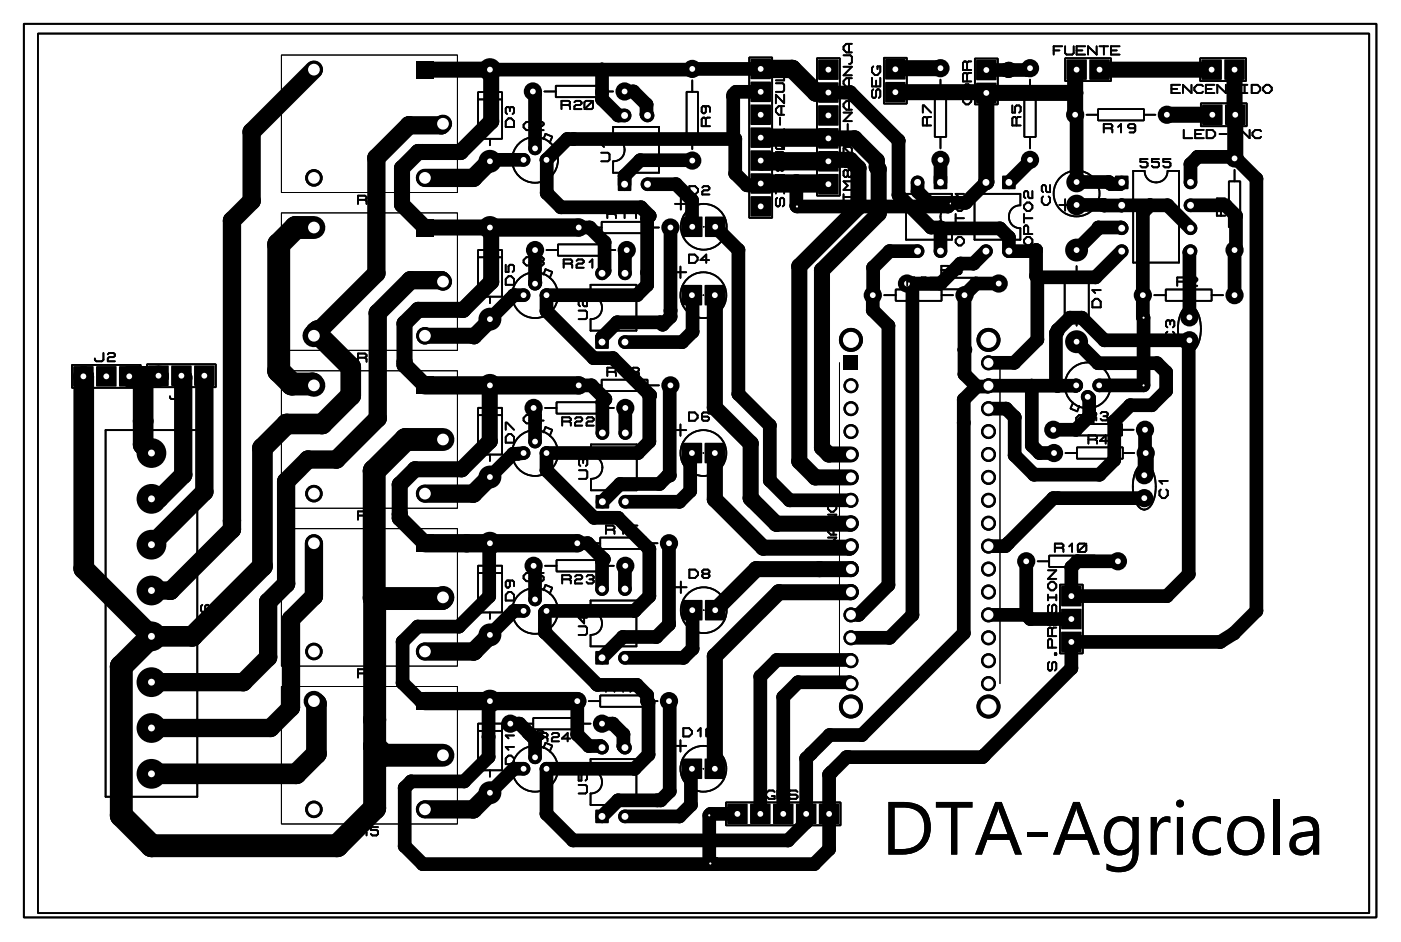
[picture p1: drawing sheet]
<svg xmlns="http://www.w3.org/2000/svg" width="155mm" height="104mm" viewBox="0 0 155 104" stroke-linecap="round" stroke-linejoin="round" font-family="sans-serif">
<defs><g id="words">
<text font-size="11.1" x="97.7" y="94.7">DTA-Agricola</text>
</g></defs>
<g fill="#000">
<path d="M46.1 6.7h2v2h-2z" fill-rule="evenodd"/>
<path d="M46.1 6.7h2v2h-2z" fill-rule="evenodd"/>
<path d="M68.5 19.7h1.4v1.4h-1.4z" fill-rule="evenodd"/>
<path d="M83.2 6.5h2.2v2.2h-2.2z" fill-rule="evenodd"/>
<path d="M83.2 9.1h2.2v2.2h-2.2z" fill-rule="evenodd"/>
<path d="M83.2 11.6h2.2v2.2h-2.2z" fill-rule="evenodd"/>
<path d="M83.2 14.1h2.2v2.3h-2.2z" fill-rule="evenodd"/>
<path d="M83.2 16.7h2.2v2.2h-2.2z" fill-rule="evenodd"/>
<path d="M83.2 19.2h2.2v2.2h-2.2z" fill-rule="evenodd"/>
<path d="M90.7 6.6h2.2v2.2h-2.2z" fill-rule="evenodd"/>
<path d="M90.7 9.1h2.2v2.3h-2.2z" fill-rule="evenodd"/>
<path d="M90.7 11.7h2.2v2.2h-2.2z" fill-rule="evenodd"/>
<path d="M90.7 14.2h2.2v2.2h-2.2z" fill-rule="evenodd"/>
<path d="M90.7 16.8h2.2v2.2h-2.2z" fill-rule="evenodd"/>
<path d="M90.7 19.3h2.2v2.2h-2.2z" fill-rule="evenodd"/>
<path d="M98.1 9.1h2.2v2.2h-2.2z" fill-rule="evenodd"/>
<path d="M98.1 6.6h2.2v2.2h-2.2z" fill-rule="evenodd"/>
<path d="M108.2 9.2h2.2v2.2h-2.2z" fill-rule="evenodd"/>
<path d="M108.2 6.6h2.2v2.3h-2.2z" fill-rule="evenodd"/>
<path d="M118.2 6.6h2.2v2.2h-2.2z" fill-rule="evenodd"/>
<path d="M120.7 6.6h2.2v2.2h-2.2z" fill-rule="evenodd"/>
<path d="M123.5 19.5h1.5v1.4h-1.5z" fill-rule="evenodd"/>
<path d="M133.1 6.6h2.2v2.2h-2.2z" fill-rule="evenodd"/>
<path d="M133.2 11.6h2.2v2.2h-2.2z" fill-rule="evenodd"/>
<path d="M135.7 6.6h2.2v2.2h-2.2z" fill-rule="evenodd"/>
<path d="M135.7 11.6h2.3v2.2h-2.3z" fill-rule="evenodd"/>
<path d="M46.1 24.2h2v2h-2z" fill-rule="evenodd"/>
<path d="M46.1 24.2h2v2h-2z" fill-rule="evenodd"/>
<path d="M66 37.2h1.4v1.4h-1.4z" fill-rule="evenodd"/>
<path d="M75.5 31.6h2.3v2.2h-2.3z" fill-rule="evenodd"/>
<path d="M75.6 24h2.2v2.2h-2.2z" fill-rule="evenodd"/>
<path d="M78.1 31.6h2.2v2.2h-2.2z" fill-rule="evenodd"/>
<path d="M78.1 24h2.2v2.2h-2.2z" fill-rule="evenodd"/>
<path d="M83.2 21.8h2.2v2.2h-2.2z" fill-rule="evenodd"/>
<path d="M93.4 39.4h1.7v1.6h-1.7z" fill-rule="evenodd"/>
<path d="M93.4 39.4h1.7v1.6h-1.7z" fill-rule="evenodd"/>
<path d="M103.5 19.5h1.4v1.4h-1.4z" fill-rule="evenodd"/>
<path d="M111 19.5h1.5v1.4h-1.5z" fill-rule="evenodd"/>
<path d="M8.1 40.6h2.2v2.2h-2.2z" fill-rule="evenodd"/>
<path d="M10.7 40.6h2.2v2.2h-2.2z" fill-rule="evenodd"/>
<path d="M13.2 40.6h2.2v2.2h-2.2z" fill-rule="evenodd"/>
<path d="M16.4 40.5h2.3v2.3h-2.3z" fill-rule="evenodd"/>
<path d="M19 40.5h2.2v2.3h-2.2z" fill-rule="evenodd"/>
<path d="M21.5 40.5h2.2v2.3h-2.2z" fill-rule="evenodd"/>
<path d="M46.1 41.7h2v2h-2z" fill-rule="evenodd"/>
<path d="M46.1 41.7h2v2h-2z" fill-rule="evenodd"/>
<path d="M66 54.9h1.5v1.4h-1.5z" fill-rule="evenodd"/>
<path d="M75.5 49.1h2.3v2.2h-2.3z" fill-rule="evenodd"/>
<path d="M78.1 49.1h2.2v2.2h-2.2z" fill-rule="evenodd"/>
<path d="M46.1 59.2h2v2h-2z" fill-rule="evenodd"/>
<path d="M46.1 59.2h2v2h-2z" fill-rule="evenodd"/>
<path d="M46.1 76.7h2v2h-2z" fill-rule="evenodd"/>
<path d="M46.1 76.7h2v2h-2z" fill-rule="evenodd"/>
<path d="M66 72.2h1.4v1.4h-1.4z" fill-rule="evenodd"/>
<path d="M75.6 66.5h2.2v2.2h-2.2z" fill-rule="evenodd"/>
<path d="M78.1 66.5h2.2v2.2h-2.2z" fill-rule="evenodd"/>
<path d="M117.6 70h2.2v2.3h-2.2z" fill-rule="evenodd"/>
<path d="M117.6 67.5h2.2v2.2h-2.2z" fill-rule="evenodd"/>
<path d="M117.6 65h2.2v2.2h-2.2z" fill-rule="evenodd"/>
<path d="M66 89.8h1.4v1.4h-1.4z" fill-rule="evenodd"/>
<path d="M75.5 84.1h2.3v2.2h-2.3z" fill-rule="evenodd"/>
<path d="M78.1 84.1h2.2v2.2h-2.2z" fill-rule="evenodd"/>
<path d="M80.6 89.1h2.2v2.2h-2.2z" fill-rule="evenodd"/>
<path d="M83.1 89.1h2.2v2.2h-2.2z" fill-rule="evenodd"/>
<path d="M85.7 89.1h2.2v2.2h-2.2z" fill-rule="evenodd"/>
<path d="M88.2 89.1h2.2v2.2h-2.2z" fill-rule="evenodd"/>
<path d="M90.7 89.1h2.3v2.2h-2.3z" fill-rule="evenodd"/>
<circle cx="27.9" cy="14.6" r="1.01"/>
<circle cx="34.8" cy="19.7" r=".97"/>
<circle cx="34.8" cy="7.7" r=".97"/>
<circle cx="41.7" cy="17.5" r="1.01"/>
<circle cx="44.5" cy="18.6" r=".89"/>
<circle cx="45.3" cy="13.9" r="1.01"/>
<circle cx="46.3" cy="16.9" r=".89"/>
<circle cx="46.8" cy="16.9" r=".89"/>
<circle cx="47.1" cy="19.7" r=".97"/>
<circle cx="48.9" cy="13.9" r="1.01"/>
<circle cx="49.1" cy="13.7" r=".97"/>
<circle cx="51" cy="16.9" r=".89"/>
<circle cx="52.4" cy="19.7" r="1.01"/>
<circle cx="54.3" cy="7.7" r="1.27"/>
<circle cx="54.3" cy="17.9" r="1.27"/>
<circle cx="54.4" cy="13.5" r=".89"/>
<circle cx="54.4" cy="7.7" r=".89"/>
<circle cx="54.4" cy="7.7" r=".76"/>
<circle cx="54.4" cy="17.7" r=".76"/>
<circle cx="58" cy="17.7" r=".76"/>
<circle cx="59" cy="10.1" r="1.01"/>
<circle cx="59.3" cy="16.5" r=".76"/>
<circle cx="59.3" cy="10.4" r=".76"/>
<circle cx="60.5" cy="17.7" r=".76"/>
<circle cx="60.6" cy="17.8" r=".76"/>
<circle cx="62.9" cy="15.4" r=".76"/>
<circle cx="63.5" cy="15.4" r=".76"/>
<circle cx="66.7" cy="10.2" r=".76"/>
<circle cx="66.7" cy="7.7" r=".76"/>
<circle cx="66.7" cy="11" r=".76"/>
<circle cx="68.5" cy="12.8" r=".76"/>
<circle cx="69.2" cy="10.1" r="1.01"/>
<circle cx="69.2" cy="19.5" r=".76"/>
<circle cx="69.2" cy="12.8" r=".76"/>
<circle cx="70.2" cy="10.1" r=".76"/>
<circle cx="70.9" cy="17.8" r=".76"/>
<circle cx="71.6" cy="12.7" r=".76"/>
<circle cx="71.6" cy="11.6" r=".76"/>
<circle cx="71.7" cy="12.8" r=".76"/>
<circle cx="76.6" cy="7.7" r=".76"/>
<circle cx="76.7" cy="17.8" r=".76"/>
<circle cx="76.7" cy="7.6" r="1.01"/>
<circle cx="76.7" cy="17.8" r="1.01"/>
<circle cx="81.2" cy="15.4" r=".76"/>
<circle cx="81.2" cy="10.7" r=".76"/>
<circle cx="81.5" cy="19.2" r=".76"/>
<circle cx="81.5" cy="15.4" r=".76"/>
<circle cx="81.5" cy="10.2" r=".76"/>
<circle cx="84.4" cy="17.9" r="1.01"/>
<circle cx="87.8" cy="7.6" r="1.01"/>
<circle cx="90.4" cy="10.3" r="1.01"/>
<circle cx="91.7" cy="15.3" r="1.01"/>
<circle cx="91.9" cy="17.7" r=".89"/>
<circle cx="94.2" cy="10.3" r=".76"/>
<circle cx="94.2" cy="17.7" r=".89"/>
<circle cx="94.2" cy="10.2" r=".76"/>
<circle cx="94.7" cy="15.3" r=".89"/>
<circle cx="95.1" cy="18.6" r=".89"/>
<circle cx="97.1" cy="17.8" r=".89"/>
<circle cx="97.1" cy="18.5" r=".89"/>
<circle cx="97.3" cy="18.7" r=".89"/>
<circle cx="99.3" cy="7.6" r=".89"/>
<circle cx="99.5" cy="15.6" r=".76"/>
<circle cx="99.5" cy="15.7" r=".76"/>
<circle cx="104.2" cy="7.6" r="1.01"/>
<circle cx="104.2" cy="17.7" r="1.01"/>
<circle cx="109.2" cy="10.2" r=".89"/>
<circle cx="111.4" cy="7.8" r=".76"/>
<circle cx="111.7" cy="7.8" r=".89"/>
<circle cx="111.7" cy="7.8" r=".76"/>
<circle cx="113.9" cy="7.8" r=".76"/>
<circle cx="114.1" cy="17.7" r="1.01"/>
<circle cx="114.1" cy="7.6" r="1.01"/>
<circle cx="114.1" cy="17.9" r=".76"/>
<circle cx="119.1" cy="12.7" r="1.01"/>
<circle cx="119.1" cy="7.9" r=".89"/>
<circle cx="119.1" cy="10.3" r=".89"/>
<circle cx="119.3" cy="12.9" r=".76"/>
<circle cx="129.3" cy="12.7" r="1.01"/>
<circle cx="131.9" cy="18.2" r=".76"/>
<circle cx="132.7" cy="17.4" r=".76"/>
<circle cx="136.6" cy="17.4" r=".76"/>
<circle cx="136.8" cy="17.6" r="1.01"/>
<circle cx="136.8" cy="12.6" r=".89"/>
<circle cx="136.9" cy="17.5" r=".89"/>
<circle cx="136.9" cy="17.5" r=".76"/>
<circle cx="139.2" cy="19.8" r=".76"/>
<circle cx="25.7" cy="24.5" r="1.01"/>
<circle cx="27.9" cy="22.3" r="1.01"/>
<circle cx="30.9" cy="27.1" r="1.27"/>
<circle cx="32.8" cy="25.2" r="1.27"/>
<circle cx="34.8" cy="25.2" r=".97"/>
<circle cx="34.8" cy="37.2" r=".97"/>
<circle cx="35.1" cy="36.9" r="1.27"/>
<circle cx="35.1" cy="36.9" r="1.14"/>
<circle cx="35.2" cy="36.8" r="1.27"/>
<circle cx="35.2" cy="36.8" r="1.01"/>
<circle cx="41.7" cy="30.3" r="1.01"/>
<circle cx="41.8" cy="34.7" r="1.01"/>
<circle cx="44.5" cy="22.7" r=".89"/>
<circle cx="44.8" cy="35.9" r=".89"/>
<circle cx="45.5" cy="31.1" r="1.01"/>
<circle cx="46.3" cy="34.4" r=".89"/>
<circle cx="47.1" cy="37.2" r=".97"/>
<circle cx="48.9" cy="31.1" r="1.01"/>
<circle cx="49.1" cy="31.2" r=".97"/>
<circle cx="51.3" cy="34.4" r=".89"/>
<circle cx="52.5" cy="37.2" r=".89"/>
<circle cx="52.5" cy="37.3" r=".89"/>
<circle cx="54.3" cy="35.4" r="1.27"/>
<circle cx="54.3" cy="25.2" r="1.27"/>
<circle cx="54.3" cy="35.5" r=".89"/>
<circle cx="54.4" cy="25.2" r="1.01"/>
<circle cx="54.4" cy="25.2" r=".89"/>
<circle cx="54.4" cy="31.2" r=".89"/>
<circle cx="56.9" cy="32.7" r=".76"/>
<circle cx="58" cy="32.7" r=".76"/>
<circle cx="59.3" cy="27.7" r="1.01"/>
<circle cx="59.3" cy="31.3" r=".76"/>
<circle cx="59.3" cy="31.5" r=".76"/>
<circle cx="60.5" cy="34.5" r=".76"/>
<circle cx="60.5" cy="32.7" r=".76"/>
<circle cx="60.6" cy="21.3" r=".76"/>
<circle cx="60.6" cy="21.4" r=".76"/>
<circle cx="62.1" cy="23" r=".76"/>
<circle cx="64.1" cy="25.2" r="1.01"/>
<circle cx="65.3" cy="25.2" r=".76"/>
<circle cx="65.8" cy="39.7" r=".76"/>
<circle cx="66.7" cy="30.3" r=".76"/>
<circle cx="66.7" cy="37.4" r=".76"/>
<circle cx="67" cy="26.9" r=".76"/>
<circle cx="67" cy="30" r=".76"/>
<circle cx="67.9" cy="39.7" r=".76"/>
<circle cx="68.4" cy="35.7" r=".76"/>
<circle cx="69.2" cy="30.3" r=".76"/>
<circle cx="69.2" cy="27.9" r=".76"/>
<circle cx="69.2" cy="37.9" r=".76"/>
<circle cx="69.4" cy="27.7" r="1.01"/>
<circle cx="70.6" cy="32.7" r=".76"/>
<circle cx="71" cy="23" r=".76"/>
<circle cx="71.7" cy="24.2" r=".76"/>
<circle cx="71.7" cy="30.2" r=".76"/>
<circle cx="71.7" cy="31.6" r=".76"/>
<circle cx="71.7" cy="20.4" r=".76"/>
<circle cx="72" cy="23.9" r=".76"/>
<circle cx="73.2" cy="35.7" r=".76"/>
<circle cx="73.4" cy="36" r=".76"/>
<circle cx="74.3" cy="25.2" r="1.01"/>
<circle cx="74.3" cy="34.4" r=".76"/>
<circle cx="74.3" cy="25.2" r=".76"/>
<circle cx="74.3" cy="35.1" r=".76"/>
<circle cx="74.9" cy="20.4" r=".76"/>
<circle cx="75.6" cy="37.9" r=".76"/>
<circle cx="76.7" cy="25.1" r=".76"/>
<circle cx="76.7" cy="22.2" r=".76"/>
<circle cx="76.7" cy="36.8" r=".76"/>
<circle cx="76.7" cy="32.8" r=".76"/>
<circle cx="81.8" cy="27.7" r=".76"/>
<circle cx="82.8" cy="20.5" r=".76"/>
<circle cx="82.9" cy="20.5" r=".76"/>
<circle cx="84.1" cy="20.5" r=".76"/>
<circle cx="88.2" cy="20.3" r="1.01"/>
<circle cx="88.2" cy="22.8" r=".76"/>
<circle cx="88.2" cy="20.3" r=".76"/>
<circle cx="88.3" cy="22.9" r=".51"/>
<circle cx="88.6" cy="29.5" r=".89"/>
<circle cx="91.1" cy="30" r=".89"/>
<circle cx="91.7" cy="20.3" r="1.01"/>
<circle cx="94.3" cy="37.7" r="1.33"/>
<circle cx="95.1" cy="23" r=".89"/>
<circle cx="96.7" cy="32.7" r="1.01"/>
<circle cx="96.7" cy="34.4" r=".76"/>
<circle cx="96.7" cy="29.7" r=".76"/>
<circle cx="96.7" cy="32.7" r=".76"/>
<circle cx="97.3" cy="23.7" r=".89"/>
<circle cx="98.4" cy="36.1" r=".76"/>
<circle cx="98.6" cy="27.8" r=".76"/>
<circle cx="99.5" cy="21.6" r=".76"/>
<circle cx="100.5" cy="31.4" r="1.01"/>
<circle cx="101.1" cy="32" r=".76"/>
<circle cx="101.7" cy="20.2" r=".76"/>
<circle cx="101.7" cy="21.2" r=".76"/>
<circle cx="101.7" cy="27.8" r=".76"/>
<circle cx="102.9" cy="22.5" r=".76"/>
<circle cx="103.1" cy="25.2" r=".76"/>
<circle cx="104.2" cy="27.8" r=".76"/>
<circle cx="104.2" cy="25.2" r=".76"/>
<circle cx="104.2" cy="31.4" r=".76"/>
<circle cx="104.3" cy="25.3" r=".76"/>
<circle cx="105" cy="22.9" r=".76"/>
<circle cx="105.3" cy="22.6" r=".51"/>
<circle cx="105.3" cy="22.5" r=".76"/>
<circle cx="106.4" cy="29.2" r=".76"/>
<circle cx="106.9" cy="32.7" r="1.01"/>
<circle cx="106.9" cy="38.8" r=".76"/>
<circle cx="107" cy="22.5" r=".76"/>
<circle cx="107.9" cy="29.2" r=".76"/>
<circle cx="108.1" cy="31.4" r=".76"/>
<circle cx="109.2" cy="27.8" r=".76"/>
<circle cx="109.2" cy="20.2" r=".76"/>
<circle cx="109.3" cy="20.2" r=".89"/>
<circle cx="109.5" cy="37.7" r="1.33"/>
<circle cx="110.6" cy="31.4" r="1.01"/>
<circle cx="110.8" cy="25.3" r=".76"/>
<circle cx="111.8" cy="26.3" r=".76"/>
<circle cx="111.8" cy="27.8" r=".76"/>
<circle cx="114.7" cy="27.8" r=".76"/>
<circle cx="114.8" cy="27.7" r=".76"/>
<circle cx="114.8" cy="30.6" r=".76"/>
<circle cx="114.9" cy="30.7" r=".76"/>
<circle cx="114.9" cy="37.7" r=".76"/>
<circle cx="117" cy="36.9" r=".76"/>
<circle cx="117.2" cy="36.8" r=".76"/>
<circle cx="117.2" cy="36.6" r=".76"/>
<circle cx="118.5" cy="35.2" r=".76"/>
<circle cx="119.3" cy="37.9" r="1.27"/>
<circle cx="119.3" cy="27.7" r="1.27"/>
<circle cx="119.3" cy="20.2" r="1.14"/>
<circle cx="119.3" cy="22.7" r="1.14"/>
<circle cx="119.9" cy="35.2" r=".76"/>
<circle cx="121.4" cy="30.7" r=".76"/>
<circle cx="121.7" cy="25.3" r=".76"/>
<circle cx="121.7" cy="25.2" r=".76"/>
<circle cx="122.3" cy="22.7" r=".76"/>
<circle cx="122.3" cy="22.8" r=".76"/>
<circle cx="122.4" cy="37.7" r=".76"/>
<circle cx="122.8" cy="20.2" r=".76"/>
<circle cx="123.1" cy="20.4" r=".76"/>
<circle cx="124.1" cy="20.4" r=".76"/>
<circle cx="124.2" cy="25.2" r=".76"/>
<circle cx="124.3" cy="22.8" r=".76"/>
<circle cx="124.3" cy="27.8" r=".76"/>
<circle cx="124.3" cy="25.3" r=".76"/>
<circle cx="126.6" cy="32.7" r="1.01"/>
<circle cx="126.6" cy="23.6" r=".76"/>
<circle cx="126.6" cy="35.1" r=".76"/>
<circle cx="126.7" cy="35.2" r=".51"/>
<circle cx="126.7" cy="35.2" r=".38"/>
<circle cx="127.4" cy="22.8" r=".76"/>
<circle cx="129.4" cy="22.8" r=".76"/>
<circle cx="131.7" cy="37.8" r=".76"/>
<circle cx="131.8" cy="35.2" r="1.01"/>
<circle cx="131.8" cy="37.7" r="1.01"/>
<circle cx="131.8" cy="28" r=".76"/>
<circle cx="131.9" cy="22.8" r=".76"/>
<circle cx="131.9" cy="20.2" r=".76"/>
<circle cx="131.9" cy="27.8" r=".76"/>
<circle cx="131.9" cy="25.3" r=".76"/>
<circle cx="135.8" cy="22.8" r=".76"/>
<circle cx="136.8" cy="27.7" r="1.01"/>
<circle cx="136.8" cy="32.7" r="1.01"/>
<circle cx="136.9" cy="27.6" r=".76"/>
<circle cx="136.9" cy="23.9" r=".76"/>
<circle cx="9.3" cy="41.8" r="1.14"/>
<circle cx="14.4" cy="41.8" r="1.14"/>
<circle cx="14.4" cy="41.7" r="1.14"/>
<circle cx="15.9" cy="49.3" r="1.14"/>
<circle cx="15.9" cy="41.7" r="1.14"/>
<circle cx="15.9" cy="46.7" r="1.14"/>
<circle cx="16.8" cy="55.3" r="1.65"/>
<circle cx="16.8" cy="50.2" r="1.65"/>
<circle cx="17.6" cy="41.7" r="1.14"/>
<circle cx="17.6" cy="55.3" r="1.01"/>
<circle cx="20.3" cy="52.6" r="1.01"/>
<circle cx="20.3" cy="41.9" r="1.01"/>
<circle cx="22.6" cy="54.5" r="1.01"/>
<circle cx="25.7" cy="58.7" r="1.01"/>
<circle cx="25.7" cy="57.7" r="1.01"/>
<circle cx="29.1" cy="49.7" r="1.14"/>
<circle cx="30.9" cy="41.1" r="1.27"/>
<circle cx="31.7" cy="53.4" r="1.01"/>
<circle cx="31.8" cy="47" r="1.14"/>
<circle cx="32.3" cy="42.6" r="1.27"/>
<circle cx="34.1" cy="50.9" r="1.01"/>
<circle cx="34.6" cy="42.6" r="1.27"/>
<circle cx="34.8" cy="42.7" r=".97"/>
<circle cx="34.8" cy="54.7" r=".97"/>
<circle cx="35.7" cy="47" r="1.14"/>
<circle cx="37.3" cy="50.9" r="1.01"/>
<circle cx="38.9" cy="43.8" r="1.14"/>
<circle cx="38.9" cy="40.7" r="1.14"/>
<circle cx="41.5" cy="52.2" r="1.27"/>
<circle cx="41.8" cy="46.4" r="1.01"/>
<circle cx="44.3" cy="57" r=".89"/>
<circle cx="44.3" cy="53.7" r=".89"/>
<circle cx="44.3" cy="57.4" r=".89"/>
<circle cx="44.8" cy="40.1" r=".89"/>
<circle cx="44.8" cy="40.5" r=".89"/>
<circle cx="44.9" cy="48.7" r="1.27"/>
<circle cx="46" cy="52" r=".89"/>
<circle cx="47.1" cy="54.7" r=".97"/>
<circle cx="49.1" cy="48.7" r=".97"/>
<circle cx="51.1" cy="52" r=".89"/>
<circle cx="52.4" cy="54.7" r="1.01"/>
<circle cx="54.3" cy="42.7" r="1.01"/>
<circle cx="54.3" cy="42.7" r=".89"/>
<circle cx="54.3" cy="48.9" r=".89"/>
<circle cx="54.3" cy="42.7" r="1.27"/>
<circle cx="54.3" cy="52.9" r="1.27"/>
<circle cx="56.9" cy="50.3" r=".76"/>
<circle cx="57.4" cy="50.3" r=".76"/>
<circle cx="58" cy="50.2" r=".76"/>
<circle cx="59.1" cy="45.2" r="1.01"/>
<circle cx="59.3" cy="45.4" r=".76"/>
<circle cx="59.3" cy="49" r=".76"/>
<circle cx="60.5" cy="52.1" r=".76"/>
<circle cx="60.5" cy="50.2" r=".76"/>
<circle cx="64.1" cy="42.7" r="1.01"/>
<circle cx="65.5" cy="42.7" r=".76"/>
<circle cx="65.8" cy="57.4" r=".76"/>
<circle cx="66.7" cy="48" r=".76"/>
<circle cx="66.7" cy="44.6" r=".76"/>
<circle cx="67.1" cy="44.3" r=".76"/>
<circle cx="68.5" cy="57.4" r=".76"/>
<circle cx="68.7" cy="53.7" r=".76"/>
<circle cx="69.3" cy="45.2" r="1.01"/>
<circle cx="69.3" cy="55.6" r=".76"/>
<circle cx="69.3" cy="48" r=".76"/>
<circle cx="70.7" cy="50.2" r=".76"/>
<circle cx="71.9" cy="49" r=".76"/>
<circle cx="71.9" cy="43.9" r=".76"/>
<circle cx="72" cy="43.8" r=".76"/>
<circle cx="73.1" cy="53.7" r=".76"/>
<circle cx="74" cy="52.7" r=".76"/>
<circle cx="74.2" cy="52.7" r=".76"/>
<circle cx="74.2" cy="42.8" r=".76"/>
<circle cx="74.3" cy="42.7" r="1.01"/>
<circle cx="75.3" cy="55.6" r=".76"/>
<circle cx="76.5" cy="54.4" r=".76"/>
<circle cx="76.5" cy="50.4" r=".76"/>
<circle cx="79.2" cy="55.4" r=".89"/>
<circle cx="79.2" cy="45.2" r=".89"/>
<circle cx="81.8" cy="43.7" r=".76"/>
<circle cx="83.2" cy="49.2" r=".89"/>
<circle cx="83.2" cy="55.2" r=".89"/>
<circle cx="83.4" cy="55.5" r=".89"/>
<circle cx="85.3" cy="53.3" r=".76"/>
<circle cx="85.3" cy="47.2" r=".76"/>
<circle cx="86" cy="58.1" r=".89"/>
<circle cx="86.1" cy="58.1" r=".89"/>
<circle cx="87.5" cy="55.5" r=".76"/>
<circle cx="88.6" cy="51.1" r=".89"/>
<circle cx="90.3" cy="52.9" r=".89"/>
<circle cx="91.1" cy="49.6" r=".89"/>
<circle cx="91.8" cy="50.4" r=".89"/>
<circle cx="94.2" cy="58.1" r=".89"/>
<circle cx="94.3" cy="58" r=".83"/>
<circle cx="94.3" cy="52.9" r=".83"/>
<circle cx="94.3" cy="45.3" r=".83"/>
<circle cx="94.3" cy="50.4" r=".83"/>
<circle cx="94.3" cy="42.8" r=".83"/>
<circle cx="94.3" cy="55.5" r=".83"/>
<circle cx="94.3" cy="47.8" r=".83"/>
<circle cx="106.8" cy="46.9" r=".76"/>
<circle cx="106.8" cy="44.3" r=".76"/>
<circle cx="106.9" cy="41.5" r=".76"/>
<circle cx="108.2" cy="42.9" r=".76"/>
<circle cx="109.4" cy="42.9" r=".76"/>
<circle cx="109.5" cy="45.3" r=".83"/>
<circle cx="109.5" cy="42.8" r=".83"/>
<circle cx="109.5" cy="55.5" r=".83"/>
<circle cx="109.5" cy="47.8" r=".83"/>
<circle cx="109.5" cy="58" r=".83"/>
<circle cx="109.5" cy="50.4" r=".83"/>
<circle cx="109.5" cy="52.9" r=".83"/>
<circle cx="109.5" cy="40.2" r=".83"/>
<circle cx="111.5" cy="45.3" r=".76"/>
<circle cx="112.4" cy="40.2" r=".76"/>
<circle cx="112.4" cy="46.3" r=".76"/>
<circle cx="112.4" cy="50.5" r=".76"/>
<circle cx="114.3" cy="42.8" r=".76"/>
<circle cx="114.3" cy="49.4" r=".76"/>
<circle cx="114.6" cy="52.6" r=".76"/>
<circle cx="115.2" cy="50.2" r=".76"/>
<circle cx="116.7" cy="47.6" r="1.01"/>
<circle cx="116.7" cy="55.2" r=".76"/>
<circle cx="116.8" cy="50.2" r="1.01"/>
<circle cx="117" cy="42.6" r=".76"/>
<circle cx="117.2" cy="42.8" r=".76"/>
<circle cx="117.2" cy="55.2" r=".76"/>
<circle cx="119.2" cy="47.6" r=".76"/>
<circle cx="119.2" cy="42.8" r=".76"/>
<circle cx="119.2" cy="42.7" r=".76"/>
<circle cx="120.5" cy="44" r=".76"/>
<circle cx="120.7" cy="44.2" r=".76"/>
<circle cx="120.7" cy="46.2" r=".76"/>
<circle cx="121.7" cy="40.3" r=".76"/>
<circle cx="121.8" cy="42.7" r=".76"/>
<circle cx="121.8" cy="52.6" r=".76"/>
<circle cx="123.4" cy="46.7" r=".76"/>
<circle cx="123.4" cy="51" r=".76"/>
<circle cx="125.2" cy="44.9" r=".76"/>
<circle cx="126.7" cy="42.7" r=".51"/>
<circle cx="126.8" cy="55.2" r="1.01"/>
<circle cx="126.8" cy="52.7" r="1.01"/>
<circle cx="126.9" cy="47.6" r="1.01"/>
<circle cx="126.9" cy="50.1" r=".76"/>
<circle cx="126.9" cy="50.2" r="1.01"/>
<circle cx="126.9" cy="52.5" r=".89"/>
<circle cx="127.6" cy="44.9" r=".76"/>
<circle cx="128.2" cy="40.3" r=".76"/>
<circle cx="129.2" cy="43.3" r=".76"/>
<circle cx="129.2" cy="41.3" r=".76"/>
<circle cx="9.3" cy="63" r="1.14"/>
<circle cx="13.4" cy="73.9" r="1.27"/>
<circle cx="16.8" cy="70.5" r="1.65"/>
<circle cx="16.8" cy="60.4" r="1.65"/>
<circle cx="16.8" cy="65.5" r="1.65"/>
<circle cx="16.8" cy="75.6" r="1.65"/>
<circle cx="18.9" cy="65.5" r="1.01"/>
<circle cx="21.3" cy="70.5" r="1.14"/>
<circle cx="27" cy="75.6" r="1.01"/>
<circle cx="29.1" cy="62.8" r="1.14"/>
<circle cx="29.7" cy="66.7" r="1.01"/>
<circle cx="29.7" cy="72.9" r="1.01"/>
<circle cx="31.7" cy="64.7" r="1.01"/>
<circle cx="32.2" cy="78.4" r="1.01"/>
<circle cx="32.2" cy="68.6" r="1.01"/>
<circle cx="34.8" cy="66.1" r="1.01"/>
<circle cx="34.8" cy="60.2" r=".97"/>
<circle cx="34.8" cy="72.2" r=".97"/>
<circle cx="34.8" cy="77.7" r=".97"/>
<circle cx="35.1" cy="78" r="1.14"/>
<circle cx="41.5" cy="66.3" r="1.27"/>
<circle cx="41.5" cy="66.4" r="1.27"/>
<circle cx="41.5" cy="79.8" r="1.27"/>
<circle cx="41.6" cy="66.4" r="1.27"/>
<circle cx="44.6" cy="71.1" r=".76"/>
<circle cx="44.6" cy="75.7" r=".76"/>
<circle cx="46.3" cy="69.5" r=".76"/>
<circle cx="46.6" cy="77.7" r=".76"/>
<circle cx="47.1" cy="72.2" r=".97"/>
<circle cx="48.9" cy="66.4" r="1.27"/>
<circle cx="49.1" cy="66.2" r=".97"/>
<circle cx="50.8" cy="69.5" r=".76"/>
<circle cx="51.7" cy="60.2" r="1.01"/>
<circle cx="52.5" cy="72.2" r="1.01"/>
<circle cx="54.1" cy="77.7" r="1.01"/>
<circle cx="54.1" cy="77.7" r=".76"/>
<circle cx="54.2" cy="60.2" r="1.01"/>
<circle cx="54.2" cy="66.1" r=".76"/>
<circle cx="54.2" cy="60.2" r=".76"/>
<circle cx="54.2" cy="77.7" r="1.01"/>
<circle cx="54.3" cy="77.7" r="1.27"/>
<circle cx="54.3" cy="60.2" r="1.27"/>
<circle cx="54.3" cy="70.4" r="1.27"/>
<circle cx="54.3" cy="70.4" r="1.01"/>
<circle cx="56.9" cy="67.7" r=".76"/>
<circle cx="58" cy="67.7" r=".76"/>
<circle cx="59.1" cy="62.7" r="1.01"/>
<circle cx="59.3" cy="62.9" r=".76"/>
<circle cx="59.3" cy="66.5" r=".76"/>
<circle cx="60.4" cy="70.1" r=".76"/>
<circle cx="60.4" cy="67.9" r=".76"/>
<circle cx="60.5" cy="67.7" r=".76"/>
<circle cx="64" cy="77.7" r="1.01"/>
<circle cx="64" cy="60.2" r="1.01"/>
<circle cx="65.1" cy="60.2" r=".76"/>
<circle cx="66.1" cy="75.8" r=".76"/>
<circle cx="66.2" cy="75.9" r=".76"/>
<circle cx="66.7" cy="62.2" r=".76"/>
<circle cx="66.7" cy="65.3" r=".76"/>
<circle cx="66.9" cy="62" r=".76"/>
<circle cx="69" cy="70.6" r=".76"/>
<circle cx="69.2" cy="72.9" r=".76"/>
<circle cx="69.2" cy="62.8" r=".76"/>
<circle cx="69.2" cy="65.3" r=".76"/>
<circle cx="69.3" cy="62.7" r="1.01"/>
<circle cx="70.3" cy="67.7" r=".76"/>
<circle cx="70.5" cy="75.9" r=".76"/>
<circle cx="71.7" cy="77.7" r=".76"/>
<circle cx="71.7" cy="77.1" r=".76"/>
<circle cx="71.8" cy="60.7" r=".76"/>
<circle cx="71.8" cy="77.9" r=".76"/>
<circle cx="71.9" cy="60.9" r=".76"/>
<circle cx="71.9" cy="66.1" r=".76"/>
<circle cx="72.7" cy="70.6" r=".76"/>
<circle cx="74.1" cy="77.7" r="1.01"/>
<circle cx="74.1" cy="60.2" r="1.01"/>
<circle cx="74.1" cy="69.2" r=".76"/>
<circle cx="74.1" cy="69.1" r=".76"/>
<circle cx="74.1" cy="60.2" r=".76"/>
<circle cx="74.2" cy="77.8" r=".76"/>
<circle cx="75.7" cy="72.9" r=".76"/>
<circle cx="76.7" cy="71.9" r=".76"/>
<circle cx="76.7" cy="67.7" r=".76"/>
<circle cx="79.2" cy="72.7" r=".89"/>
<circle cx="83.8" cy="63.1" r=".89"/>
<circle cx="84.2" cy="75" r=".76"/>
<circle cx="84.6" cy="60.7" r=".89"/>
<circle cx="86.1" cy="73.2" r=".76"/>
<circle cx="86.3" cy="65.7" r=".89"/>
<circle cx="86.8" cy="77.3" r=".76"/>
<circle cx="88.4" cy="75.6" r=".76"/>
<circle cx="90.8" cy="63.1" r=".89"/>
<circle cx="94.1" cy="60.7" r=".89"/>
<circle cx="94.1" cy="75.6" r=".76"/>
<circle cx="94.2" cy="73.2" r=".76"/>
<circle cx="94.2" cy="65.7" r=".89"/>
<circle cx="94.3" cy="63.1" r=".89"/>
<circle cx="94.3" cy="78.3" r="1.33"/>
<circle cx="94.3" cy="73.2" r=".83"/>
<circle cx="94.3" cy="65.6" r=".83"/>
<circle cx="94.3" cy="75.8" r=".83"/>
<circle cx="94.3" cy="60.5" r=".83"/>
<circle cx="94.3" cy="63.1" r=".83"/>
<circle cx="94.3" cy="68.2" r=".83"/>
<circle cx="94.3" cy="70.7" r=".83"/>
<circle cx="95.1" cy="68.2" r=".76"/>
<circle cx="98.4" cy="64.9" r=".76"/>
<circle cx="98.6" cy="70.7" r=".76"/>
<circle cx="101.1" cy="68.2" r=".76"/>
<circle cx="106.8" cy="70.2" r=".76"/>
<circle cx="109.5" cy="78.3" r="1.33"/>
<circle cx="109.5" cy="63.1" r=".83"/>
<circle cx="109.5" cy="68.2" r=".83"/>
<circle cx="109.5" cy="70.7" r=".83"/>
<circle cx="109.5" cy="60.5" r=".83"/>
<circle cx="109.5" cy="65.6" r=".83"/>
<circle cx="109.5" cy="73.2" r=".83"/>
<circle cx="109.5" cy="75.8" r=".83"/>
<circle cx="111.4" cy="60.5" r=".76"/>
<circle cx="111.7" cy="60.2" r=".76"/>
<circle cx="113.7" cy="62.2" r="1.01"/>
<circle cx="113.7" cy="68.2" r=".76"/>
<circle cx="114.2" cy="68.6" r=".76"/>
<circle cx="118.7" cy="62.9" r=".76"/>
<circle cx="118.7" cy="74.1" r=".76"/>
<circle cx="119.4" cy="62.2" r=".76"/>
<circle cx="123.9" cy="62.2" r="1.01"/>
<circle cx="129.3" cy="66.1" r=".76"/>
<circle cx="131.7" cy="63.7" r=".76"/>
<circle cx="135.2" cy="71.2" r=".76"/>
<circle cx="136.7" cy="70.2" r=".76"/>
<circle cx="139.2" cy="67.7" r=".76"/>
<circle cx="13.4" cy="90.4" r="1.27"/>
<circle cx="16.8" cy="80.7" r="1.65"/>
<circle cx="16.8" cy="85.8" r="1.65"/>
<circle cx="16.8" cy="93.8" r="1.27"/>
<circle cx="30" cy="80.7" r="1.01"/>
<circle cx="32.8" cy="85.8" r="1.14"/>
<circle cx="34.8" cy="89.7" r=".97"/>
<circle cx="35.1" cy="83.6" r="1.14"/>
<circle cx="37.4" cy="93.8" r="1.27"/>
<circle cx="41.5" cy="82.7" r="1.27"/>
<circle cx="41.5" cy="89.6" r="1.27"/>
<circle cx="42.5" cy="83.7" r="1.27"/>
<circle cx="44.8" cy="87.3" r=".76"/>
<circle cx="44.8" cy="93.8" r=".76"/>
<circle cx="45.5" cy="86.6" r=".76"/>
<circle cx="46.8" cy="95.8" r=".76"/>
<circle cx="47.1" cy="89.7" r=".97"/>
<circle cx="49.1" cy="83.7" r=".97"/>
<circle cx="51.4" cy="86.6" r=".76"/>
<circle cx="52.4" cy="89.7" r="1.01"/>
<circle cx="54.1" cy="83.9" r=".76"/>
<circle cx="54.1" cy="81.7" r=".76"/>
<circle cx="54.3" cy="87.9" r="1.27"/>
<circle cx="56.5" cy="80.2" r="1.01"/>
<circle cx="56.9" cy="85.2" r=".76"/>
<circle cx="57.5" cy="80.2" r=".76"/>
<circle cx="58" cy="85.2" r=".76"/>
<circle cx="59" cy="81.6" r=".76"/>
<circle cx="59.3" cy="84" r=".76"/>
<circle cx="59.3" cy="82" r=".76"/>
<circle cx="60.5" cy="90.2" r=".76"/>
<circle cx="60.5" cy="85.2" r=".76"/>
<circle cx="63.5" cy="93.2" r=".76"/>
<circle cx="64" cy="81.4" r=".76"/>
<circle cx="65.2" cy="82.7" r=".76"/>
<circle cx="66.5" cy="82.7" r=".76"/>
<circle cx="66.7" cy="80.2" r="1.01"/>
<circle cx="66.7" cy="82.9" r=".76"/>
<circle cx="67.9" cy="80.2" r=".76"/>
<circle cx="68.5" cy="88.7" r=".76"/>
<circle cx="69.1" cy="82.7" r=".76"/>
<circle cx="69.1" cy="81.4" r=".76"/>
<circle cx="69.2" cy="90.5" r=".76"/>
<circle cx="69.2" cy="82.9" r=".76"/>
<circle cx="70.3" cy="85.2" r=".76"/>
<circle cx="71.8" cy="83.7" r=".76"/>
<circle cx="72.8" cy="88.7" r=".76"/>
<circle cx="73.2" cy="88.7" r=".76"/>
<circle cx="74.2" cy="87.7" r=".76"/>
<circle cx="75.3" cy="90.5" r=".76"/>
<circle cx="76.5" cy="85.3" r=".76"/>
<circle cx="76.5" cy="89.2" r=".76"/>
<circle cx="78.6" cy="90.4" r=".51"/>
<circle cx="78.6" cy="95.6" r=".76"/>
<circle cx="78.7" cy="95.7" r=".51"/>
<circle cx="78.7" cy="90.2" r=".76"/>
<circle cx="79.1" cy="95.7" r=".76"/>
<circle cx="79.2" cy="95.8" r=".76"/>
<circle cx="87.3" cy="93.2" r=".76"/>
<circle cx="89.3" cy="91.2" r=".76"/>
<circle cx="89.3" cy="84.1" r=".76"/>
<circle cx="89.8" cy="83.6" r=".76"/>
<circle cx="90.2" cy="95.8" r=".76"/>
<circle cx="91.9" cy="94.1" r=".76"/>
<circle cx="91.9" cy="85.9" r=".76"/>
<circle cx="91.9" cy="81.5" r=".76"/>
<circle cx="92.1" cy="85.6" r=".76"/>
<circle cx="93.8" cy="83.9" r=".76"/>
<circle cx="94" cy="83.9" r=".76"/>
<circle cx="95.5" cy="81.5" r=".76"/>
<circle cx="108.8" cy="83.9" r=".76"/>
<circle cx="109" cy="83.7" r=".76"/>
</g>
<path d="M31.2 6.1h19.5v15.2h-19.5zM31.2 23.6h19.5v15.2h-19.5zM31.2 41.1h19.5v15.2h-19.5zM31.2 58.6h19.5v15.2h-19.5zM93 40.2v35.6M110.8 40.2v35.6M31.2 76.1h19.5v15.2h-19.5z" fill="none" stroke="#000" stroke-width=".11"/>
<g fill="none" stroke="#000" stroke-width=".2">
<path d="M2.6 2.6h149.9v99.1h-149.9zM4.2 3.7h147.5v97.5h-147.5zM53 10.2h2.6v5.2h-2.6zM53 11h2.6M54.3 9.5v.7M54.3 15.4v.7M56 13.4l.3-.3h.3l.3 .3v.7h-.9zM56.5 12l-.2-.2h-.1l-.2 .2v.5l.2 .1M56.5 12l.1-.2h.2l.1 .2v.5l-.1 .1M56.5 12v.3M58 13.8l.3-.3h.3l.4 .3v.3l-.4 .3h-.3l-.3-.3zM58.6 14.1l.4 .3"/>
<path d="M59.4 13.7l.2-.2h.5l.1 .2v.1l-.1 .2h-.5l-.2 .1v.3h.8M60.3 10.1h1.3M61.2 15.1l-.8-.3-.2 .6M61.2 15.2l-.3 .6M61.6 9.5h5.1v1.3h-5.1zM62.2 11.6h.8M63 11.6l.2-.1v-.2l-.2-.1h-.8v.9M63 11.6l.2 .2v.3M63.6 11.3l.2-.1h.5l.1 .1v.2l-.1 .1h-.5l-.2 .2v.3h.8M64.7 11.3l.2-.1h.6l.2 .1v.6l-.2 .2h-.6l-.2-.2zM65.7 11.2l-1 .9M66.6 16.9h.8l.1 .2v.6l-.1 .2h-.8"/>
<path d="M66.7 10.1h1.2M67.5 16h-.9l.3 .3M67.9 14.1h5.1v5h-5.1v-1.2a1.27 1.27 0 0 0 1.3-1.3 1.27 1.27 0 0 0-1.3-1.3zM76.1 10.2h1.2v5.1h-1.2zM76.7 8.9v1.3M76.7 15.3v1.2M78 11.8l.2 .1v.5l-.2 .2h-.1l-.2-.2v-.5l.2-.1h.6l.2 .1v.5M78.2 13.2l-.2-.2h-.1l-.2 .2v.8h1M78.2 13.2v.8M78.7 13h-.4l-.1 .2M83 6.4h2.5v17.7h-2.5zM86 9.2h.7l.2 .2v.6l-.2 .2h-.7"/>
<path d="M86 16.8l.9 1M86 15.6l.9 .9M86.1 15.6h.6l.2 .1v.7l-.2 .1h-.6l-.1-.1v-.7zM86.1 16.8h.6l.2 .2v.6l-.2 .2h-.6l-.1-.2v-.6zM86.4 18.3l.2-.2h.1l.2 .2v.4l-.2 .2h-.1l-.2-.2M86.4 13v.8M86.4 18.3v.4M86.4 18.3l-.1-.2h-.2l-.1 .2v.4l.1 .2h.2l.1-.2M86.6 11.8v.9M86.9 8v.9h-.9M86.9 10.5v.9l-.9-.9v.9M86.9 14.3v1h-.9"/>
<path d="M86.9 11.8h-.6l-.3 .3v.3l.3 .3h.6M86.9 19.4h-.9l.4 .5-.4 .4h.9M90.5 6.4h2.5v15.3h-2.5zM93.5 12.5h.9l-.9 .9h.9M93.5 6.1h.7l.2 .2v.6l-.2 .2h-.1M93.5 17.6l.9 .9M93.5 16.3l.9 .9M93.5 7.4h.9l-.9 .9h.9M93.6 16.3h.6l.2 .1v.7l-.2 .1h-.6l-.1-.1v-.7zM93.6 17.6h.6l.2 .1v.6l-.2 .2h-.6l-.1-.2v-.6zM93.9 19l.2-.2h.1l.2 .2v.5l-.2 .1h-.1l-.2-.1M93.9 10.1v.8"/>
<path d="M93.9 13.7v.8M93.9 19v.5M93.9 10.1l-.1-.2h-.2l-.1 .2v.8h.9M93.9 19l-.1-.2h-.2l-.1 .2v.5l.1 .1h.2l.1-.1M94.1 4.9v.9M94.1 8.7v.9M94.1 11.2v1M94.4 15v1h-.9M94.4 4.9h-.6l-.3 .3v.3l.3 .3h.6M94.4 8.7h-.6l-.3 .3v.3l.3 .3h.6M94.4 11.2h-.6l-.3 .3v.3l.3 .4h.6M94.4 9.9h-.3l-.2 .2"/>
<path d="M96.6 8.6v1h.9v-1M96.8 9.9l-.2 .2v.6l.2 .1h.1l.2-.1v-.6l.1-.2h.2l.1 .2v.6l-.1 .1M96.8 7.4l-.2 .1v.5l.3 .3h.3l.3-.3v-.6h-.3v.3M97.1 8.9v.7M97.9 6.4h2.6v5.1h-2.6zM102.2 12.5v-.8h.2l.8 .8M102.7 13.1l-.2-.1h-.1l-.2 .1v.8h1M102.7 13.1v.8M103.2 13h-.4l-.1 .1M103.6 10.1h1.2v5.1h-1.2zM104.2 8.8v1.3M104.2 15.2v1.2"/>
<path d="M106.7 9.7l.3-.4h.3l.3 .4v.3l-.3 .3h-.3l-.3-.3zM106.8 10.6l-.1 .2v.4l.3 .4h.3l.3-.4v-.4l-.2-.2M107.1 7l-.1-.2h-.2l-.1 .2v.8h.9M107.1 8.2l-.1-.1h-.2l-.1 .1v.8h.9M107.1 7v.8M107.1 8.2v.8M107.6 8.1h-.3l-.2 .1M107.6 6.8h-.3l-.2 .2M108 6.5h2.5v5.1h-2.5zM112.2 11.7v.8h.3v-.7l.1-.1h.3l.2 .1v.5l-.2 .2M112.6 13.1l-.1-.1h-.2l-.1 .1v.8h.9M112.6 13.1v.8"/>
<path d="M113.1 13h-.3l-.2 .1M113.5 10.1h1.2v5.1h-1.2zM114.1 8.8v1.3M114.1 15.2v1.2M116.7 5.6h.7M117.7 5.1h-1v.9M118 6.4h5.1v2.6h-5.1zM118 5.1v.8l.2 .1h.6l.2-.1v-.8M119.3 5.6h.6M120.2 5.1h-.9v.9h.9M120.4 12.7h1.3M121.5 5.1v.9l-1-.9v.9"/>
<path d="M121.7 12.1h5v1.2h-5zM121.8 5.1h1M122.3 14.2h.8M122.3 5.1v.9M123.1 14.2l.1-.1v-.2l-.1-.1h-.8v.9M123.1 14.2l.1 .2v.3M123.1 5.6h.6M123.9 14.1l.3-.3v.9M124 5.1h-.9v.9h.9M125.5 18.9h1.3a1.27 1.27 0 0 0 1.3 1.3 1.27 1.27 0 0 0 1.3-1.3h1.2v10.2h-5.1zM125.8 14.1l-.2 .1h-.5l-.1-.1v-.2l.1-.1h.5l.2 .1v.6l-.2 .2h-.5M126.7 12.7h1.3"/>
<path d="M127.1 17.6h-.8v.3h.7l.1 .2v.3l-.1 .1h-.5l-.2-.1M128.4 17.6h-.8v.3h.6l.2 .2v.3l-.2 .1h-.4l-.2-.1M129.7 17.6h-.8v.3h.6l.2 .2v.3l-.2 .1h-.5l-.1-.1M129.8 9.9h.6M130.7 9.4h-.9v.9h.9M131.1 14.4v.9h1M132 9.4v.9l-.9-.9v.9M132.4 14.9h.7M133 6.4h5v2.6h-5zM133 11.4h5.1v2.6h-5.1zM133.3 9.5l-.2-.1h-.5l-.3 .3v.3l.3 .3h.5l.2-.1M133.4 14.4h-1v.9h1"/>
<path d="M133.6 9.9h.6M133.7 14.4h.6l.3 .3v.3l-.3 .3h-.6zM134.5 9.4h-.9v.9h.9M135.1 14.9h.8M135.8 9.4v.9l-.9-.9v.9M136.1 9.4h.7l.3 .3v.3l-.3 .3h-.7zM136.2 14.9h.7M136.8 18.8v1.3M137.2 14.4h-1v.9h1M137.6 10.3h.6M137.6 9.4h.6M137.9 9.4v.9"/>
<path d="M138.4 14.4v.9l-.9-.9v.9M138.7 9.4h.6l.3 .3v.3l-.3 .3h-.6zM139.7 14.5l-.1-.1h-.5l-.3 .3v.3l.3 .3h.5l.1-.1M139.9 9.7l.4-.3h.3l.3 .3v.3l-.3 .3h-.3l-.4-.3zM11.5 39.1v.8l-.2 .1h-.6l-.2-.1v-.2M11.9 39.3l.2-.2h.5l.1 .2v.1l-.1 .2h-.5l-.2 .1v.3h.8M39.7 22.1h.7M39.7 39.6h.7M40.4 22.1l.2-.1v-.2l-.2-.1h-.7v.9M40.4 39.6l.2-.1v-.2l-.2-.1h-.7v.9M40.4 22.1l.2 .2v.3M40.4 39.6l.2 .2v.3"/>
<path d="M41.1 39.3l.1-.1h.5l.2 .1v.2l-.2 .1h-.5l-.1 .2v.3h.8M41.2 22l.4-.3v.9M53 27.7h2.6v5.2h-2.6zM53 28.5h2.6M54.3 27v.7M54.3 32.9v.7M56 30.9l.3-.3h.3l.3 .3v.7h-.9zM56 29.3v.8h.3v-.6l.2-.2h.3l.1 .2v.5l-.1 .1M58 28.8l.3-.3h.3l.4 .3v.3l-.4 .3h-.3l-.3-.3zM58.6 29.1l.4 .3M59.4 28.7l.2-.2h.5l.1 .2v.1l-.1 .2M59.8 29h.3"/>
<path d="M60.1 29l.1 .1v.2l-.1 .1h-.5l-.2-.1M60.5 27.7h1.3M61.2 30.1l-.8-.3-.2 .6M61.2 30.2l-.3 .6M61.8 27.1h5.1v1.2h-5.1zM62.4 29.2h.8M63.2 29.2l.2-.1v-.2l-.2-.1h-.8v.9M63.2 29.2l.2 .2v.3M63.9 28.9l.1-.1h.5l.2 .1v.2l-.2 .1h-.5l-.1 .2v.3h.8M64.1 34.4h.8l.1 .2v.6l-.1 .2h-.8M65 33.2v.7h-.3l-.1-.1v-.5l-.2-.1h-.1l-.2 .1v.5l.2 .1M65.3 29.1l.3-.3v.9"/>
<path d="M65.4 25.2h1.3M65.4 31.6h5.1v5h-5.1v-1.2a1.27 1.27 0 0 0 1.3-1.3 1.27 1.27 0 0 0-1.3-1.3zM66.7 24.6h5v1.2h-5zM66.9 27.7h1.3M67.3 23.7h.8M68.1 23.7l.1-.1v-.2l-.1-.1h-.8v.9M68.1 23.7l.1 .2v.3M68.9 23.6l.3-.3v.9M70.1 23.6l.4-.3v.9M71.7 25.2h1.3M74.7 30.2h1.3M74.8 22.6h1.3"/>
<path d="M75.4 29.5v1.3M75.4 22v1.2M76.3 28.2h.7l.3 .3v.3l-.3 .3h-.7zM76.4 20.6h.6l.3 .3v.3l-.3 .4h-.6zM77.8 20.8l.2-.2h.4l.2 .2v.1l-.2 .2h-.4l-.2 .1v.4h.8M77.9 32.7h.1M78 25.1h.1M78.6 28.8h-1l.6-.6v.9M86 20.8v.6M86 21.1h.9M86.1 21.9l-.1 .2v.6l.1 .2h.2l.1-.2v-.6l.2-.2h.1l.2 .2v.6l-.2 .2M86.9 20.8v.6"/>
<path d="M93.5 21.5v.7M93.5 21.8h.9M93.6 22.6l-.1 .2v.6l.1 .2h.2l.1-.2v-.6l.2-.2h.1l.2 .2v.6l-.2 .2M94.4 21.5v.7M94.4 20.1h-.9l.4 .5-.4 .4h.9M98 32.7h1.2M99.2 32.1h5.1v1.2h-5.1zM100.4 21.5h5.1v1.3a1.27 1.27 0 0 0-1.3 1.2 1.27 1.27 0 0 0 1.3 1.3v1.3h-5.1zM100.5 31.2h.8M101.3 31.2l.2-.1v-.2l-.2-.1h-.8v.9M101.3 31.2l.2 .2v.3M101.8 31.4h1.2"/>
<path d="M102.7 30.9l-.1-.1h-.5l-.2 .1v.6l.2 .2h.5l.1-.2v-.1l-.1-.2h-.7M103 30.8h5.1v1.3h-5.1zM104.3 29.9h.8M104.3 32.7h1.3M105.1 29.9l.1-.1v-.2l-.1-.1h-.8v.9M105.1 29.9l.1 .2v.3M105.9 24.2h.9M105.9 23.7v1M105.9 29.9l-.2-.1v-.2l.2-.1h.5l.1 .1v.2l-.1 .1M105.9 29.9h.5M105.9 29.9l-.2 .2v.1l.2 .2h.5l.1-.2v-.1l-.1-.2M106.2 26.3h.3l.3 .3v.3l-.3 .3h-.3l-.3-.3v-.3z"/>
<path d="M106.2 22.4h.3l.3 .4v.3l-.3 .3h-.3l-.3-.3v-.3zM106.3 25.9v-.8l-.1-.1h-.2l-.1 .1v.8h.9M106.8 21.5h-.9l.3 .3M108 21.5h5v1.3a1.27 1.27 0 0 0-1.2 1.2 1.27 1.27 0 0 0 1.2 1.3v1.3h-5zM108.1 31.4h1.3M113.5 23.7v1M113.5 24.2h.9M113.8 26.3h.3l.3 .3v.3l-.3 .3h-.3l-.3-.3v-.3zM113.8 22.4h.3l.3 .4v.3l-.3 .3h-.3l-.3-.3v-.3zM113.9 25.9v-.8l-.1-.1h-.2l-.1 .1v.8h.9M114.4 21.2v.8h-.3l-.2-.2v-.5l-.1-.1h-.2l-.1 .1v.5l.1 .2M115.6 21.8l-.2 .1v.5l.3 .3h.3l.3-.3v-.5l-.1-.1"/>
<path d="M116.3 20.5v.8h-.3l-.1-.2v-.4l-.2-.2h-.1l-.2 .2v.4l.2 .2M117.4 22.7h1.2M118 30.2h2.6v5.2h-2.6zM118 31h2.6M118 22.1v1.2M119.3 29.5v.7M119.3 35.4v.7M121 33.4l.3-.3h.3l.3 .3v.7h-.9zM121.9 32.2h-.9l.3 .3M127.9 32.7h1.3M129.2 32.1h5v1.2h-5zM129.3 36.8l-.1 .1v.5l.3 .3h.3l.3-.3v-.5l-.2-.1"/>
<path d="M129.6 35.7l.2-.2h.1l.2 .2v.4l-.2 .2M129.6 35.7l-.1-.2h-.2l-.1 .2v.4l.1 .2M129.6 35.7v.3M130.4 31.2h.8M131.1 34.3a.78 .78 0 0 1 1.3 0 4.2 4.2 0 0 1 0 4.3 .78 .78 0 0 1-1.3 0 4.2 4.2 0 0 1 0-4.3zM131.2 31.2l.2-.1v-.2l-.2-.1h-.8v.9M131.2 31.2l.2 .2v.3M131.9 30.9l.1-.1h.5l.1 .1v.2l-.1 .1h-.5l-.1 .2v.3h.7M134.2 32.7h1.3M135.3 23.1l-.2-.1h-.1l-.2 .1v.8h.9M135.3 23.1v.8M135.7 23h-.3l-.1 .1"/>
<path d="M135.7 22h-.9l.3 .3M136.1 20.1h1.3v5.1h-1.3zM136.8 25.2v1.2M8 40.4h7.6v2.6h-7.6zM11.7 47.7h10.2v40.6h-10.2zM16.3 40.4h7.6v2.5h-7.6zM19.8 43.3v.8l-.2 .1h-.6l-.2-.1v-.2M20.3 43.5l.1-.2h.5l.1 .2v.1l-.1 .2M20.6 43.8h.3M20.9 43.8l.1 .1v.2l-.1 .1h-.5l-.1-.1M39.7 57.1h.7M40.4 57.1l.2-.1v-.2l-.2-.1h-.7v.9"/>
<path d="M40.4 57.1l.2 .2v.3M41.1 56.8l.1-.1h.5l.2 .1v.2l-.2 .1M41.4 57.1h.3M41.7 57.1l.2 .2v.1l-.2 .2h-.5l-.1-.2M53 45.2h2.6v5.2h-2.6zM53 46h2.6M54.3 44.5v.7M54.3 50.4v.7M56 47.6v-.8h.2l.7 .8M56.3 48.1h.3l.3 .3v.7h-.9v-.7zM58 46.3l.3-.3h.3l.4 .3v.3l-.4 .3h-.3l-.3-.3zM58.6 46.6l.4 .3"/>
<path d="M60.2 46.6h-.9l.6-.6v.9M60.4 45.2h1.3M61.2 47.6l-.8-.3-.2 .6M61.2 47.7l-.3 .6M61.7 44.6h5v1.2h-5zM62.3 46.7h.8M63.1 46.7l.1-.1v-.2l-.1-.1h-.8v.9M63.1 46.7l.1 .2v.3M63.7 46.4l.2-.1h.4l.2 .1v.2l-.2 .1h-.4l-.2 .2v.3h.8M64.1 52.1h.8l.2 .2v.6l-.2 .2h-.8M64.6 51l.2-.1h.1l.2 .1v.5l-.2 .1M64.6 51l-.1-.1h-.2l-.2 .1v.5l.2 .1"/>
<path d="M64.6 51v.3M65 46.4l.1-.1h.5l.2 .1v.2l-.2 .1h-.5l-.1 .2v.3h.8M65.4 42.7h1.3M65.5 49.3h5v5h-5v-1.2a1.27 1.27 0 0 0 1.2-1.3 1.27 1.27 0 0 0-1.2-1.3zM66.5 59.6h5.1v1.2h-5.1zM66.7 42.1h5v1.2h-5zM66.7 45.2h1.3M67.1 58.7h.8M67.3 41.2h.8M67.9 58.7l.2-.1v-.2l-.2-.1h-.8v.9M67.9 58.7l.2 .2v.3M68.1 41.2l.1-.1v-.2l-.1-.1h-.8v.9"/>
<path d="M68.1 41.2l.1 .2v.3M68.7 58.6l.3-.3v.9M68.9 41.1l.3-.3v.9M70 40.9l.1-.1h.5l.2 .1v.2l-.2 .1M70.3 41.2h.3M70.6 41.2l.2 .2v.1l-.2 .2h-.5l-.1-.2M70.6 58.3h-.8v.3h.7l.1 .1v.3l-.1 .2h-.5l-.2-.2M71.7 42.7h1.3M74.7 47.7h1.3M75.4 47v1.3M76.3 45.7h.7l.3 .3v.3l-.3 .3h-.7zM77.9 50.2h.1"/>
<path d="M78.6 45.9l-.2-.2h-.5l-.1 .2v.6l.1 .1h.5l.2-.1v-.2l-.2-.1h-.6M91.7 59.6h1l-1 .9h1M91.7 56.1l.3-.3h.3l.4 .3v.3l-.4 .3h-.3l-.3-.3zM91.7 57h1l-1 1h1M92.3 58.3v1M92.7 58.3h-.7l-.3 .3v.3l.3 .4h.7M118 47.6h1.2M118 50.2h1.3M118.9 44.6l-.3 .7M119.2 47h5.1v1.3h-5.1zM119.2 46.3l.4-.3h.3l.3 .3v.3l-.3 .3h-.3l-.4-.3zM119.3 49.6h5.1v1.2h-5.1z"/>
<path d="M119.6 45l-.3 .6-.7-.3M119.9 46.6l.3 .3M120.5 46.1h.8M120.6 48.7h.8M120.8 46.3l.3-.3v.9M121.3 46.1l.2-.1v-.2l-.2-.1h-.8v.9M121.3 46.1l.2 .2v.3M121.4 48.7l.1-.1v-.2l-.1-.1h-.8v.9M121.4 48.7l.1 .2v.3M121.9 45.8l.2-.1h.5l.1 .1v.2l-.1 .1M122.3 46.1h.3M122.6 46.1l.1 .2v.1l-.1 .2h-.5l-.2-.2"/>
<path d="M122.8 48.9h-.9l.6-.6v.9M124.3 47.6h1.3M124.4 50.2h1.3M126.1 51.8a.78 .78 0 0 1 1.3 0 4.2 4.2 0 0 1 0 4.3 .78 .78 0 0 1-1.3 0 4.2 4.2 0 0 1 0-4.3zM128.6 54.3l-.1 .1v.5l.3 .3h.3l.3-.3v-.5l-.2-.1M129.4 53.3h-.9l.3 .3M22.3 68.3h.7l.2 .2v.6l-.2 .2h-.1M22.4 67l-.1 .2v.5l.1 .1h.6l.2-.1v-.5l-.2-.2h-.1l-.2 .2v.6M39.7 74.6h.7M40.4 74.6l.2-.1v-.2l-.2-.1h-.7v.9M40.4 74.6l.2 .2v.3M41.9 74.8h-1l.7-.6v.9"/>
<path d="M53 62.7h2.6v5.2h-2.6zM53 63.5h2.6M54.3 62v.7M54.3 67.9v.7M54.3 79.5v.7M56 65.9l.3-.3h.3l.3 .3v.7h-.9zM56.3 64.3l.2 .2v.5l-.2 .1h-.1l-.2-.1v-.5l.2-.2h.6l.1 .2v.5M58 63.8l.3-.3h.3l.4 .3v.3l-.4 .3h-.3l-.3-.3zM58.6 64.1l.4 .3M59.1 79.6h5.1v1.2h-5.1zM60.2 63.5h-.8v.3h.7l.1 .2v.3l-.1 .1h-.5l-.2-.1M60.4 62.7h1.3"/>
<path d="M61.2 65.1l-.8-.3-.2 .6M61.2 65.2l-.3 .6M61.7 62.1h5v1.2h-5zM62.3 64.2h.8M63.1 64.2l.1-.1v-.2l-.1-.1h-.8v.9M63.1 64.2l.1 .2v.3M63.7 63.9l.2-.1h.4l.2 .1v.2l-.2 .1h-.4l-.2 .2v.3h.8M64.1 69.4h.8l.1 .2v.6l-.1 .2h-.8M64.7 68.2v.9l-.6-.6h.9M65 63.9l.1-.1h.5l.2 .1v.2l-.2 .1M65.2 60.2h1.3M65.2 77.7h1.3"/>
<path d="M65.3 64.2h.3M65.4 66.6h5.1v5h-5.1v-1.2a1.27 1.27 0 0 0 1.3-1.3 1.27 1.27 0 0 0-1.3-1.3zM65.6 64.2l.2 .2v.1l-.2 .2h-.5l-.1-.2M66.5 77.1h5.1v1.2h-5.1zM66.7 62.7h1.3M67.1 76.2h.8M67.9 76.2l.2-.1v-.2l-.2-.1h-.8v.9M67.9 76.2l.2 .2v.3M68.7 76.1l.3-.3v.9M69.8 75.8h.8v.1l-.8 .8M71.6 60.2h1.2M71.6 77.7h1.2"/>
<path d="M74.8 65.1h1.3M75.4 64.5v1.2M76.4 63.1h.6l.3 .3v.3l-.3 .4h-.6zM78 67.6h.1M78 63.6l-.2-.2v-.1l.2-.2h.4l.2 .2v.1l-.2 .2M78 63.6l-.2 .1v.2l.2 .2h.4l.2-.2v-.2l-.2-.1M78 63.6h.4M115 62.2h1.2M116.1 68.3v.9h.9v-.9M116.1 65.9v.6M116.1 66.2h.9M116.1 63.2h.9l-.9 1h.9"/>
<path d="M116.2 61.6h5.1v1.2h-5.1zM116.3 73.4l-.2 .1v.7l.2 .1h.1l.2-.1v-.7l.1-.1h.2l.1 .1v.7l-.1 .1M116.3 67l-.2 .2v.6l.2 .2h.1l.2-.2v-.6l.1-.2h.2l.1 .2v.6l-.1 .2M116.4 64.5h.3l.3 .3v.3l-.3 .3h-.3l-.3-.3v-.3zM116.6 68.6v.6M116.6 69.7v.8M116.6 71.8v-.8l-.2-.2h-.1l-.2 .2v.8h.9M116.6 69.7l-.2-.1h-.1l-.2 .1v.8h.9M116.9 72.4h.1v.2h-.1zM116.9 60.7h.8M117 65.9v.6M117 69.6h-.3l-.1 .1"/>
<path d="M117.4 64.8h2.6v7.6h-2.6zM117.7 60.7l.1-.1v-.2l-.1-.1h-.8v.9M117.7 60.7l.1 .2v.3M118.5 60.6l.3-.3v.9M119.4 60.4l.2-.1h.6l.2 .1v.6l-.2 .2h-.6l-.2-.2zM120.4 60.3l-1 .9M121.3 62.2h1.3M39.7 92.1h.7M40.4 92.1l.2-.1v-.2l-.2-.1h-.7v.9M40.4 92.1l.2 .2v.3M41.9 91.7h-.8v.3h.6l.2 .1v.3l-.2 .2h-.5l-.1-.2M53 80.2h2.6v5.2h-2.6z"/>
<path d="M53 81h2.6M54.3 85.4v.7M56.3 83.8h.3l.3 .3v.6h-.9v-.6zM56.9 82.8h-.9l.3 .3M56.9 81.5h-.9l.3 .3M57.8 80.2h1.3M58 81.3l.3-.3h.3l.4 .3v.3l-.4 .3h-.3l-.3-.3zM58.6 81.6l.4 .3M59.7 81.7h.8M60.2 81.2l-.1-.2h-.5l-.2 .2v.6l.2 .1h.5l.1-.1v-.2l-.1-.1h-.7M60.5 81.7l.2-.1v-.2l-.2-.1h-.8v.9M60.5 81.7l.2 .2v.3"/>
<path d="M61.1 81.4l.2-.1h.5l.1 .1v.2l-.1 .1h-.5l-.2 .2v.3h.8M61.2 82.6l-.8-.3-.2 .6M61.2 82.7l-.3 .6M63.2 81.9h-1l.7-.6v.9M64.1 85.7v.8h.3v-.6l.2-.2h.3l.1 .2v.5l-.1 .1M64.1 87h.8l.1 .2v.6l-.1 .2h-.8M64.2 80.2h1.2M65.4 84.1h5.1v5.1h-5.1v-1.2a1.27 1.27 0 0 0 1.3-1.3 1.27 1.27 0 0 0-1.3-1.3zM74.7 82.7h1.3M75.4 82v1.3M75.7 80.7h.6l.4 .3v.3l-.4 .3h-.6zM77.3 81l.3-.3v.9"/>
<path d="M77.9 85.2h.1M78.2 80.9l.2-.2h.6l.2 .2v.6l-.2 .1h-.6l-.2-.1zM79.2 80.7l-1 .9M80.4 88.9h12.7v2.6h-12.7zM85.8 87.8l-.1-.2h-.5l-.3 .3v.3l.3 .3h.6v-.3h-.3M86.1 88.1h.8l.2-.2v-.1l-.2-.2h-.8v.9M88.4 87.8l-.2-.2h-.6l-.2 .2v.1l.2 .2h.6l.2 .1v.2l-.2 .1h-.6l-.2-.1"/>
<circle cx="59.3" cy="17.7" r="2.54"/>
<circle cx="59.3" cy="32.7" r="2.54"/>
<circle cx="77.9" cy="32.7" r="2.54"/>
<circle cx="78" cy="25.1" r="2.54"/>
<circle cx="119.3" cy="21.5" r="2.54"/>
<circle cx="59.3" cy="50.2" r="2.54"/>
<circle cx="77.9" cy="50.2" r="2.54"/>
<circle cx="120.5" cy="42.7" r="2.54"/>
<circle cx="59.3" cy="67.7" r="2.54"/>
<circle cx="78" cy="67.6" r="2.54"/>
<circle cx="59.3" cy="85.2" r="2.54"/>
<circle cx="77.9" cy="85.2" r="2.54"/>
</g>
<g fill="none" stroke="#000" stroke-width="1.5">
<path d="M58 17.7h-3.6l-.1 .2M59 10.1l.3 .3v6M66.7 7.7v3.3l1.8 1.8h.7M69.2 10.1h1l1.4 1.5v1.1l.1 .1M76.7 17.8h-5.8l-1.7 1.7v.9M84.3 7.6l-30 .1M84.3 10.2h-2.8l-.3 .3v4.9M91.8 10.3l2.4-.1 5.3 5.4v6l3.6 3.6h1.1M104.2 17.7v2.5M114.1 7.6l-.2 .2h-4.6M114.1 17.7v.2l-2.3 2.3M119.1 12.7l.2 .2v7.3h3.5l.3 .2h1l.2-.2"/>
<path d="M136.8 17.6l-.2-.2h-3.9l-.8 .8v2M136.9 17.5l2.3 2.3v47.9l-2.5 2.5-1.5 1h-16.5v2.9l-9.9 9.8h-15l-1.9 2v8.2l-1.7 1.7h-43.4l-2-2v-6.5l.7-.7h5.9l2.7-2.7v-6.2M58 32.7h-1.1l-2.6 2.7M59.3 27.7v3.7M64.1 25.2h1.2l1.7 1.7v3.1l-.3 .3M69.4 27.7l-.2 .2v2.4M71.7 20.4h3.2l1.8 1.8v2.9M74.3 25.2h.1M74.3 25.2v9.9l-.9 .9-.2-.3h-4.8l-1.7 1.7v.5M76.7 32.7v.1v4l-1.1 1.1h-6.4M79.2 25.1l2.6 2.6v16l3.5 3.5v6l2.2 2.3h6.8M84.3 20.3l-.2 .2h-1.3l-1.3-1.3v-3.8h-18.6l-2.4 2.3 .1 3.7 1.5 1.6h8.9l1 .9-.3 .3v7.4l-1.1 1.1h-10.1v1.8l5.3 5.2h2.1l4.1 4.1-.1 .1v5l-1.2 1.3h-10.2v1.9l5.3 5.3h2.7l3.4 3.5v5.2l-1.6 1.6h-9.8l-.1 .2v2.2l5.8 5.8h4.3l1.2 1.2v.6l.1 .2v5.8l-1.5 1.5h-9.8v5l3 3h23.8l2-2.1v-7l2.6-2.6h3.6l11.3-11.3v-25.9l1.4-1.5"/>
<path d="M88.2 20.3v2.5l.1 .1h16.7l.3-.3v-.1M101.7 27.8h-3.1l-1.9 1.9v4.7l1.7 1.7v28.8l-3.3 3.3h-.8M101.7 20.2v1l1.2 1.3h4.1l2.2-2.3M104.2 25.2l.1 .1h6.5l1 1v1.5h2.9l.1-.1v2.9l.1 .1M104.2 25.2v2.6M109.2 27.8l-1.3 1.4h-1.5l-2.2 2.2h-3.7l.6 .6v36.2l-2.5 2.5h-4.3M110.6 31.4h-2.5l-1.2 1.3v8.8l1.3 1.3M114.9 30.7v7l-2.5 2.5h-2.9M119.3 22.7l10.1 .1 2.5 2.5M119.3 37.9l2.4 2.4h6.5l1 1v2l-1.6 1.6h-2.4l-1.8 1.8v4.3l-1.6 1.6h-7.2l-2.2-2.1v-4.3l-.9-.9h-2M124.3 22.8h.1M124.3 25.3l-.1-.1h-2.5l-2.4 2.5"/>
<path d="M124.3 27.8l-2.9 2.9h-6.5M127.4 22.8l-.8 .8 .1 19.1h-4.9M131.9 22.8h3.9l1.1 1.1v3.7l-.1 .1v5M131.9 27.8l-.1 .2v7.2M58 50.2l-1.1 .1-2.6 2.6M59.1 45.2l.2 .2v3.5M64.1 42.7h1.4l1.6 1.6-.4 .3v3.4M69.3 45.2v2.8M74.3 42.7l-.1 .1v9.9h-.2l-.9 .9h-4.4l-2 2M76.7 50.2l-.2 .2v4l-1.2 1.2h-6M114.3 42.8v6.6l.9 .8h1.6M117.2 42.8l-.2-.2v-5.7l.2-.2v-.1l1.3-1.4h1.4l2.5 2.5h9.4l-.1 .1v25.9l-2.4 2.4h-10.6v-3.2l.7-.7h4.5"/>
<path d="M119.2 42.7l-9.7 .1h-.1h-1.2M120.5 44l.2 .1v2.1l-1.5 1.4h-2.5M126.8 55.2h-10.1l-5.3 5.3h-1.9M126.9 47.6v2.5v.1M54.2 60.2v5.9l-3.4 3.4h-4.5l-1.7 1.6v4.6l2 2h.5M58 67.7h-1.1l-2.6 2.7M59.1 62.7l.2 .2v3.5M64 77.7v3.7l1.2 1.3h1.3l.2 .2M64 60.2h1.1l1.8 1.8-.2 .2v3.1M69.3 62.7l-.1 2.6M74.1 77.7l.1 .1v9.9l-1 1h-4.7l-1.8 1.8M74.1 60.2v9l-1.4 1.4h-3.7l-2.3 2.3"/>
<path d="M76.7 67.6v4.3l-1 1h-6.5M94.3 75.8l-.2-.2h-5.7l-1.6 1.7v12.9M94.3 73.2h-.1h-8.1l-1.9 1.8v15.2M109.5 68.2h4.2M113.7 62.2v6M113.7 68.2l.5 .4h4.5M56.5 80.2h1l1.8 1.7v2M58 85.2h-1.1l-2.6 2.7M66.7 80.2h1.2l1.2 1.2v1.3l.1 .2M76.7 85.2l-.2 .1v3.9l-1.2 1.3h-6.1M81.7 90.2h-3l-.1 .2v5.2l.1 .1 .5 .1"/>
</g>
<path d="M35.1 36.9l3.8 3.8v3.1l-3.2 3.2h-3.9l-2.7 2.7v13.1l-7.8 7.7h-4.5l-7.5-7.5-.1-21.3M15.9 41.7v7.6l.9 .9M17.6 41.6v.1h-3.3M34.8 77.7l.3 .3v5.5l-2.3 2.3h-16" fill="none" stroke="#000" stroke-width="2.3"/>
<path d="M34.8 25.2h-2l-1.9 1.9v14l1.4 1.5h2.3l.2 .1M35.2 36.7l-.4 .5M49.1 48.7h-4.2l-3.4 3.5v14.1M41.5 66.3v23.3l-4.1 4.1h-20.6l-3.4-3.3v-16.5l3.4-3.4M49.1 66.2l-.2 .1h-7.4M41.5 82.7l1 1h6.6" fill="none" stroke="#000" stroke-width="2.5"/>
<g fill="none" stroke="#000" stroke-width="2">
<path d="M34.8 7.7l-6.9 6.9v7.7l-2.2 2.1v34.3l-6.8 6.8h-2.1M49.1 13.7l-.2 .2h-3.6l-3.6 3.6v12.8l-6.5 6.4M54.3 17.9l-1.9 1.8h-5.3M84.3 15.3h7.4h.1M84.3 7.6h3.5l2.6 2.7h1.4M84.3 17.8l.1 .1h7.4M49.1 31.2l-.2-.1h-3.4l-3.7 3.6v11.7l-4.5 4.5h-3.2l-2.4 2.5v11.3l-2 2v6.2l-2.7 2.7h-10.2M54.3 25.2h9.8M84.3 20.3h7.4l.1 .1M20.1 41.6l.2 .2v10.8l-2.7 2.7h-.8M22.6 41.6v12.9l-5.8 5.9M47.1 42.7h17"/>
<path d="M54.3 52.9l-1.9 1.8h-5.3M34.8 60.2v5.9l-2.6 2.5v9.8l-2.2 2.3h-13.2M47.1 60.2h16.9M47.1 77.7h16.9M54.3 70.4l-1.8 1.8h-5.4M54.3 87.9l-1.9 1.8h-5.3"/>
</g>
<g fill="none" stroke="#000" stroke-width="1.8">
<path d="M47.1 7.7h7.2M54.4 7.7v5.8l-3.4 3.3h-4.7l-1.8 1.8v4.1l2.6 2.5h7.2M91.8 17.9l.1-.2h2.3l.9 .9v4.4l-6.5 6.5v21.6l1.7 1.8h4M91.8 15.3h2.9l2.4 2.5v.7l.2 .2v5l-6.2 6.3v19.6l.7 .8h2.5M99.2 10.2h10l.1 .1M104.2 7.6h-4.9l-.1 .1M109.3 10.3h9.8M109.3 10.3l-.1 9.9M111.8 7.7l-.1 .1M119.3 7.7l-.2 .2v4.8M121.8 7.7h12.4M129.3 12.7h5"/>
<path d="M136.8 7.7v4.9l.1 .1v4.8l-.1 .1M54.3 35.4v.1l-1.8 1.8-5.4-.1M54.4 25.2v6l-3.1 3.1h-5l-1.5 1.5v4.7l2.3 2.2M79.2 32.7v12.5l4 4v6l2.8 2.8h8.3M54.3 42.7v6.2l-3.2 3.1h-5.1l-1.7 1.7v3.7l2.8 2.8M79.2 50.2v5.1l5.4 5.4h9.5l.2-.2M126.9 50.2v2.3l-.1 .2M94.3 63.1h-10.5l-4.6 4.5M94.3 65.6h-8l-7.1 7.1v12.5"/>
</g>
<g fill="#000">
<circle cx="35.1" cy="36.9" r="1.27"/>
<circle cx="35.1" cy="36.9" r="1.14"/>
<circle cx="106.9" cy="38.8" r=".76"/>
<circle cx="60.4" cy="70.1" r=".76"/>
<circle cx="74.1" cy="60.2" r=".76"/>
</g>
<circle cx="126.7" cy="35.2" r=".12" fill="#fff"/>
<circle cx="126.7" cy="42.7" r=".38" fill="#000"/>
<circle cx="126.7" cy="42.7" r=".12" fill="#fff"/>
<circle cx="88.3" cy="22.9" r=".38" fill="#000"/>
<circle cx="88.3" cy="22.9" r=".12" fill="#fff"/>
<circle cx="105.3" cy="22.6" r=".38" fill="#000"/>
<circle cx="105.3" cy="22.6" r=".12" fill="#fff"/>
<circle cx="78.6" cy="90.4" r=".38" fill="#000"/>
<circle cx="78.6" cy="90.4" r=".12" fill="#fff"/>
<circle cx="78.7" cy="95.7" r=".38" fill="#000"/>
<circle cx="78.7" cy="95.7" r=".12" fill="#fff"/>
<path d="M93.4 39.4h1.7v1.6h-1.7z" fill="#000"/>
<circle cx="94.3" cy="42.8" r=".83" fill="#000"/>
<circle cx="94.3" cy="42.8" r=".55" fill="#fff"/>
<circle cx="94.3" cy="45.3" r=".83" fill="#000"/>
<circle cx="94.3" cy="45.3" r=".55" fill="#fff"/>
<circle cx="94.3" cy="47.8" r=".83" fill="#000"/>
<circle cx="94.3" cy="47.8" r=".55" fill="#fff"/>
<circle cx="94.3" cy="50.4" r=".83" fill="#000"/>
<circle cx="94.3" cy="50.4" r=".55" fill="#fff"/>
<circle cx="94.3" cy="52.9" r=".83" fill="#000"/>
<circle cx="94.3" cy="52.9" r=".55" fill="#fff"/>
<circle cx="94.3" cy="55.5" r=".83" fill="#000"/>
<circle cx="94.3" cy="55.5" r=".55" fill="#fff"/>
<circle cx="94.3" cy="58" r=".83" fill="#000"/>
<circle cx="94.3" cy="58" r=".55" fill="#fff"/>
<circle cx="94.3" cy="60.5" r=".83" fill="#000"/>
<circle cx="94.3" cy="60.5" r=".55" fill="#fff"/>
<circle cx="94.3" cy="63.1" r=".83" fill="#000"/>
<circle cx="94.3" cy="63.1" r=".55" fill="#fff"/>
<circle cx="94.3" cy="65.6" r=".83" fill="#000"/>
<circle cx="94.3" cy="65.6" r=".55" fill="#fff"/>
<circle cx="94.3" cy="68.2" r=".83" fill="#000"/>
<circle cx="94.3" cy="68.2" r=".55" fill="#fff"/>
<circle cx="94.3" cy="70.7" r=".83" fill="#000"/>
<circle cx="94.3" cy="70.7" r=".55" fill="#fff"/>
<circle cx="94.3" cy="73.2" r=".83" fill="#000"/>
<circle cx="94.3" cy="73.2" r=".55" fill="#fff"/>
<circle cx="94.3" cy="75.8" r=".83" fill="#000"/>
<circle cx="94.3" cy="75.8" r=".55" fill="#fff"/>
<circle cx="109.5" cy="40.2" r=".83" fill="#000"/>
<circle cx="109.5" cy="40.2" r=".55" fill="#fff"/>
<circle cx="109.5" cy="42.8" r=".83" fill="#000"/>
<circle cx="109.5" cy="42.8" r=".55" fill="#fff"/>
<circle cx="109.5" cy="45.3" r=".83" fill="#000"/>
<circle cx="109.5" cy="45.3" r=".55" fill="#fff"/>
<circle cx="109.5" cy="47.8" r=".83" fill="#000"/>
<circle cx="109.5" cy="47.8" r=".55" fill="#fff"/>
<circle cx="109.5" cy="50.4" r=".83" fill="#000"/>
<circle cx="109.5" cy="50.4" r=".55" fill="#fff"/>
<circle cx="109.5" cy="52.9" r=".83" fill="#000"/>
<circle cx="109.5" cy="52.9" r=".55" fill="#fff"/>
<circle cx="109.5" cy="55.5" r=".83" fill="#000"/>
<circle cx="109.5" cy="55.5" r=".55" fill="#fff"/>
<circle cx="109.5" cy="58" r=".83" fill="#000"/>
<circle cx="109.5" cy="58" r=".55" fill="#fff"/>
<circle cx="109.5" cy="60.5" r=".83" fill="#000"/>
<circle cx="109.5" cy="60.5" r=".55" fill="#fff"/>
<circle cx="109.5" cy="63.1" r=".83" fill="#000"/>
<circle cx="109.5" cy="63.1" r=".55" fill="#fff"/>
<circle cx="109.5" cy="65.6" r=".83" fill="#000"/>
<circle cx="109.5" cy="65.6" r=".55" fill="#fff"/>
<circle cx="109.5" cy="68.2" r=".83" fill="#000"/>
<circle cx="109.5" cy="68.2" r=".55" fill="#fff"/>
<circle cx="109.5" cy="70.7" r=".83" fill="#000"/>
<circle cx="109.5" cy="70.7" r=".55" fill="#fff"/>
<circle cx="109.5" cy="73.2" r=".83" fill="#000"/>
<circle cx="109.5" cy="73.2" r=".55" fill="#fff"/>
<circle cx="109.5" cy="75.8" r=".83" fill="#000"/>
<circle cx="109.5" cy="75.8" r=".55" fill="#fff"/>
<circle cx="94.3" cy="37.7" r="1.33" fill="#000"/>
<circle cx="94.3" cy="37.7" r=".89" fill="#fff"/>
<circle cx="94.3" cy="78.3" r="1.33" fill="#000"/>
<circle cx="94.3" cy="78.3" r=".89" fill="#fff"/>
<circle cx="109.5" cy="78.3" r="1.33" fill="#000"/>
<circle cx="109.5" cy="78.3" r=".89" fill="#fff"/>
<circle cx="109.5" cy="37.7" r="1.33" fill="#000"/>
<circle cx="109.5" cy="37.7" r=".89" fill="#fff"/>
<path d="M111.1 19.6h1.3v1.2h-1.3z" fill="#000"/>
<circle cx="111.8" cy="20.2" r=".38" fill="#fff"/>
<circle cx="109.2" cy="20.2" r=".63" fill="#000"/>
<circle cx="109.2" cy="20.2" r=".38" fill="#fff"/>
<circle cx="109.2" cy="27.8" r=".63" fill="#000"/>
<circle cx="109.2" cy="27.8" r=".38" fill="#fff"/>
<circle cx="111.8" cy="27.8" r=".63" fill="#000"/>
<circle cx="111.8" cy="27.8" r=".38" fill="#fff"/>
<circle cx="100.5" cy="31.4" r=".89" fill="#000"/>
<circle cx="100.5" cy="31.4" r=".32" fill="#fff"/>
<circle cx="110.6" cy="31.4" r=".89" fill="#000"/>
<circle cx="110.6" cy="31.4" r=".32" fill="#fff"/>
<circle cx="114.1" cy="17.7" r=".89" fill="#000"/>
<circle cx="114.1" cy="17.7" r=".32" fill="#fff"/>
<circle cx="114.1" cy="7.6" r=".89" fill="#000"/>
<circle cx="114.1" cy="7.6" r=".32" fill="#fff"/>
<path d="M123.6 19.6h1.3v1.2h-1.3z" fill="#000"/>
<circle cx="124.3" cy="20.2" r=".38" fill="#fff"/>
<circle cx="124.3" cy="22.8" r=".63" fill="#000"/>
<circle cx="124.3" cy="22.8" r=".38" fill="#fff"/>
<circle cx="124.3" cy="25.3" r=".63" fill="#000"/>
<circle cx="124.3" cy="25.3" r=".38" fill="#fff"/>
<circle cx="124.3" cy="27.8" r=".63" fill="#000"/>
<circle cx="124.3" cy="27.8" r=".38" fill="#fff"/>
<circle cx="131.9" cy="27.8" r=".63" fill="#000"/>
<circle cx="131.9" cy="27.8" r=".38" fill="#fff"/>
<circle cx="131.9" cy="25.3" r=".63" fill="#000"/>
<circle cx="131.9" cy="25.3" r=".38" fill="#fff"/>
<circle cx="131.9" cy="22.8" r=".63" fill="#000"/>
<circle cx="131.9" cy="22.8" r=".38" fill="#fff"/>
<circle cx="131.9" cy="20.2" r=".63" fill="#000"/>
<circle cx="131.9" cy="20.2" r=".38" fill="#fff"/>
<path d="M90.8 6.7h2v2h-2z" fill="#000"/>
<circle cx="91.8" cy="7.7" r=".32" fill="#fff"/>
<path d="M90.8 9.2h2v2.1h-2z" fill="#000"/>
<circle cx="91.8" cy="10.3" r=".32" fill="#fff"/>
<path d="M90.8 11.8h2v2h-2z" fill="#000"/>
<circle cx="91.8" cy="12.8" r=".32" fill="#fff"/>
<path d="M90.8 14.3h2v2h-2z" fill="#000"/>
<circle cx="91.8" cy="15.3" r=".32" fill="#fff"/>
<path d="M90.8 16.9h2v2h-2z" fill="#000"/>
<circle cx="91.8" cy="17.9" r=".32" fill="#fff"/>
<path d="M90.8 19.4h2v2h-2z" fill="#000"/>
<circle cx="91.8" cy="20.4" r=".32" fill="#fff"/>
<path d="M83.3 6.6h2v2h-2z" fill="#000"/>
<circle cx="84.3" cy="7.6" r=".32" fill="#fff"/>
<path d="M83.3 9.2h2v2h-2z" fill="#000"/>
<circle cx="84.3" cy="10.2" r=".32" fill="#fff"/>
<path d="M83.3 11.7h2v2h-2z" fill="#000"/>
<circle cx="84.3" cy="12.7" r=".32" fill="#fff"/>
<path d="M83.3 14.2h2v2.1h-2z" fill="#000"/>
<circle cx="84.3" cy="15.3" r=".32" fill="#fff"/>
<path d="M83.3 16.8h2v2h-2z" fill="#000"/>
<circle cx="84.3" cy="17.8" r=".32" fill="#fff"/>
<path d="M83.3 19.3h2v2h-2z" fill="#000"/>
<circle cx="84.3" cy="20.3" r=".32" fill="#fff"/>
<path d="M83.3 21.9h2v2h-2z" fill="#000"/>
<circle cx="84.3" cy="22.9" r=".32" fill="#fff"/>
<circle cx="136.8" cy="27.7" r=".89" fill="#000"/>
<circle cx="136.8" cy="27.7" r=".32" fill="#fff"/>
<circle cx="136.8" cy="17.6" r=".89" fill="#000"/>
<circle cx="136.8" cy="17.6" r=".32" fill="#fff"/>
<circle cx="126.6" cy="32.7" r=".89" fill="#000"/>
<circle cx="126.6" cy="32.7" r=".32" fill="#fff"/>
<circle cx="136.8" cy="32.7" r=".89" fill="#000"/>
<circle cx="136.8" cy="32.7" r=".32" fill="#fff"/>
<circle cx="119.3" cy="22.7" r="1.01" fill="#000"/>
<circle cx="119.3" cy="22.7" r=".32" fill="#fff"/>
<circle cx="119.3" cy="20.2" r="1.01" fill="#000"/>
<circle cx="119.3" cy="20.2" r=".32" fill="#fff"/>
<circle cx="131.8" cy="37.7" r=".89" fill="#000"/>
<circle cx="131.8" cy="37.7" r=".32" fill="#fff"/>
<circle cx="131.8" cy="35.2" r=".89" fill="#000"/>
<circle cx="131.8" cy="35.2" r=".32" fill="#fff"/>
<circle cx="119.3" cy="37.9" r="1.14" fill="#000"/>
<circle cx="119.3" cy="37.9" r=".32" fill="#fff"/>
<circle cx="119.3" cy="27.7" r="1.14" fill="#000"/>
<circle cx="119.3" cy="27.7" r=".32" fill="#fff"/>
<circle cx="119.2" cy="42.7" r=".63" fill="#000"/>
<circle cx="119.2" cy="42.7" r=".32" fill="#fff"/>
<circle cx="120.5" cy="44" r=".63" fill="#000"/>
<circle cx="120.5" cy="44" r=".32" fill="#fff"/>
<circle cx="121.8" cy="42.7" r=".63" fill="#000"/>
<circle cx="121.8" cy="42.7" r=".32" fill="#fff"/>
<circle cx="116.7" cy="47.6" r=".89" fill="#000"/>
<circle cx="116.7" cy="47.6" r=".32" fill="#fff"/>
<circle cx="126.9" cy="47.6" r=".89" fill="#000"/>
<circle cx="126.9" cy="47.6" r=".32" fill="#fff"/>
<circle cx="116.8" cy="50.2" r=".89" fill="#000"/>
<circle cx="116.8" cy="50.2" r=".32" fill="#fff"/>
<circle cx="126.9" cy="50.2" r=".89" fill="#000"/>
<circle cx="126.9" cy="50.2" r=".32" fill="#fff"/>
<circle cx="126.8" cy="52.7" r=".89" fill="#000"/>
<circle cx="126.8" cy="52.7" r=".32" fill="#fff"/>
<circle cx="126.8" cy="55.2" r=".89" fill="#000"/>
<circle cx="126.8" cy="55.2" r=".32" fill="#fff"/>
<path d="M118.3 6.7h2v2h-2z" fill="#000"/>
<circle cx="119.3" cy="7.7" r=".32" fill="#fff"/>
<path d="M120.8 6.7h2v2h-2z" fill="#000"/>
<circle cx="121.8" cy="7.7" r=".32" fill="#fff"/>
<path d="M46.1 6.7h1.9v2h-1.9z" fill="#000"/>
<circle cx="34.8" cy="7.7" r=".97" fill="#000"/>
<circle cx="34.8" cy="7.7" r=".65" fill="#fff"/>
<circle cx="34.8" cy="19.7" r=".97" fill="#000"/>
<circle cx="34.8" cy="19.7" r=".65" fill="#fff"/>
<circle cx="47.1" cy="19.7" r=".97" fill="#000"/>
<circle cx="47.1" cy="19.7" r=".65" fill="#fff"/>
<circle cx="49.1" cy="13.7" r=".97" fill="#000"/>
<circle cx="49.1" cy="13.7" r=".65" fill="#fff"/>
<path d="M46.1 24.2h1.9v2h-1.9z" fill="#000"/>
<circle cx="34.8" cy="25.2" r=".97" fill="#000"/>
<circle cx="34.8" cy="25.2" r=".65" fill="#fff"/>
<circle cx="34.8" cy="37.2" r=".97" fill="#000"/>
<circle cx="34.8" cy="37.2" r=".65" fill="#fff"/>
<circle cx="47.1" cy="37.2" r=".97" fill="#000"/>
<circle cx="47.1" cy="37.2" r=".65" fill="#fff"/>
<circle cx="49.1" cy="31.2" r=".97" fill="#000"/>
<circle cx="49.1" cy="31.2" r=".65" fill="#fff"/>
<path d="M46.1 41.7h1.9v2h-1.9z" fill="#000"/>
<circle cx="34.8" cy="42.7" r=".97" fill="#000"/>
<circle cx="34.8" cy="42.7" r=".65" fill="#fff"/>
<circle cx="34.8" cy="54.7" r=".97" fill="#000"/>
<circle cx="34.8" cy="54.7" r=".65" fill="#fff"/>
<circle cx="47.1" cy="54.7" r=".97" fill="#000"/>
<circle cx="47.1" cy="54.7" r=".65" fill="#fff"/>
<circle cx="49.1" cy="48.7" r=".97" fill="#000"/>
<circle cx="49.1" cy="48.7" r=".65" fill="#fff"/>
<path d="M46.1 59.2h1.9v2h-1.9z" fill="#000"/>
<circle cx="34.8" cy="60.2" r=".97" fill="#000"/>
<circle cx="34.8" cy="60.2" r=".65" fill="#fff"/>
<circle cx="34.8" cy="72.2" r=".97" fill="#000"/>
<circle cx="34.8" cy="72.2" r=".65" fill="#fff"/>
<circle cx="47.1" cy="72.2" r=".97" fill="#000"/>
<circle cx="47.1" cy="72.2" r=".65" fill="#fff"/>
<circle cx="49.1" cy="66.2" r=".97" fill="#000"/>
<circle cx="49.1" cy="66.2" r=".65" fill="#fff"/>
<path d="M46.1 76.7h1.9v2h-1.9z" fill="#000"/>
<circle cx="34.8" cy="77.7" r=".97" fill="#000"/>
<circle cx="34.8" cy="77.7" r=".65" fill="#fff"/>
<circle cx="34.8" cy="89.7" r=".97" fill="#000"/>
<circle cx="34.8" cy="89.7" r=".65" fill="#fff"/>
<circle cx="47.1" cy="89.7" r=".97" fill="#000"/>
<circle cx="47.1" cy="89.7" r=".65" fill="#fff"/>
<circle cx="49.1" cy="83.7" r=".97" fill="#000"/>
<circle cx="49.1" cy="83.7" r=".65" fill="#fff"/>
<path d="M68.6 19.8h1.2v1.2h-1.2z" fill="#000"/>
<circle cx="69.2" cy="20.4" r=".38" fill="#fff"/>
<circle cx="71.7" cy="20.4" r=".63" fill="#000"/>
<circle cx="71.7" cy="20.4" r=".38" fill="#fff"/>
<circle cx="71.7" cy="12.8" r=".63" fill="#000"/>
<circle cx="71.7" cy="12.8" r=".38" fill="#fff"/>
<circle cx="69.2" cy="12.8" r=".63" fill="#000"/>
<circle cx="69.2" cy="12.8" r=".38" fill="#fff"/>
<path d="M66.1 37.3h1.2v1.2h-1.2z" fill="#000"/>
<circle cx="66.7" cy="37.9" r=".38" fill="#fff"/>
<circle cx="69.2" cy="37.9" r=".63" fill="#000"/>
<circle cx="69.2" cy="37.9" r=".38" fill="#fff"/>
<circle cx="69.2" cy="30.3" r=".63" fill="#000"/>
<circle cx="69.2" cy="30.3" r=".38" fill="#fff"/>
<circle cx="66.7" cy="30.3" r=".63" fill="#000"/>
<circle cx="66.7" cy="30.3" r=".38" fill="#fff"/>
<path d="M66.1 55h1.3v1.2h-1.3z" fill="#000"/>
<circle cx="66.7" cy="55.6" r=".38" fill="#fff"/>
<circle cx="69.3" cy="55.6" r=".63" fill="#000"/>
<circle cx="69.3" cy="55.6" r=".38" fill="#fff"/>
<circle cx="69.3" cy="48" r=".63" fill="#000"/>
<circle cx="69.3" cy="48" r=".38" fill="#fff"/>
<circle cx="66.7" cy="48" r=".63" fill="#000"/>
<circle cx="66.7" cy="48" r=".38" fill="#fff"/>
<path d="M66.1 72.3h1.2v1.2h-1.2z" fill="#000"/>
<circle cx="66.7" cy="72.9" r=".38" fill="#fff"/>
<circle cx="69.2" cy="72.9" r=".63" fill="#000"/>
<circle cx="69.2" cy="72.9" r=".38" fill="#fff"/>
<circle cx="69.2" cy="65.3" r=".63" fill="#000"/>
<circle cx="69.2" cy="65.3" r=".38" fill="#fff"/>
<circle cx="66.7" cy="65.3" r=".63" fill="#000"/>
<circle cx="66.7" cy="65.3" r=".38" fill="#fff"/>
<path d="M66.1 89.9h1.2v1.2h-1.2z" fill="#000"/>
<circle cx="66.7" cy="90.5" r=".38" fill="#fff"/>
<circle cx="69.2" cy="90.5" r=".63" fill="#000"/>
<circle cx="69.2" cy="90.5" r=".38" fill="#fff"/>
<circle cx="69.2" cy="82.9" r=".63" fill="#000"/>
<circle cx="69.2" cy="82.9" r=".38" fill="#fff"/>
<circle cx="66.7" cy="82.9" r=".63" fill="#000"/>
<circle cx="66.7" cy="82.9" r=".38" fill="#fff"/>
<circle cx="76.7" cy="7.6" r=".89" fill="#000"/>
<circle cx="76.7" cy="7.6" r=".32" fill="#fff"/>
<circle cx="76.7" cy="17.8" r=".89" fill="#000"/>
<circle cx="76.7" cy="17.8" r=".32" fill="#fff"/>
<circle cx="64.1" cy="25.2" r=".89" fill="#000"/>
<circle cx="64.1" cy="25.2" r=".32" fill="#fff"/>
<circle cx="74.3" cy="25.2" r=".89" fill="#000"/>
<circle cx="74.3" cy="25.2" r=".32" fill="#fff"/>
<circle cx="64.1" cy="42.7" r=".89" fill="#000"/>
<circle cx="64.1" cy="42.7" r=".32" fill="#fff"/>
<circle cx="74.3" cy="42.7" r=".89" fill="#000"/>
<circle cx="74.3" cy="42.7" r=".32" fill="#fff"/>
<circle cx="64" cy="60.2" r=".89" fill="#000"/>
<circle cx="64" cy="60.2" r=".32" fill="#fff"/>
<circle cx="74.1" cy="60.2" r=".89" fill="#000"/>
<circle cx="74.1" cy="60.2" r=".32" fill="#fff"/>
<circle cx="64" cy="77.7" r=".89" fill="#000"/>
<circle cx="64" cy="77.7" r=".32" fill="#fff"/>
<circle cx="74.1" cy="77.7" r=".89" fill="#000"/>
<circle cx="74.1" cy="77.7" r=".32" fill="#fff"/>
<circle cx="54.3" cy="17.9" r="1.14" fill="#000"/>
<circle cx="54.3" cy="17.9" r=".32" fill="#fff"/>
<circle cx="54.3" cy="7.7" r="1.14" fill="#000"/>
<circle cx="54.3" cy="7.7" r=".32" fill="#fff"/>
<circle cx="54.3" cy="35.4" r="1.14" fill="#000"/>
<circle cx="54.3" cy="35.4" r=".32" fill="#fff"/>
<circle cx="54.3" cy="25.2" r="1.14" fill="#000"/>
<circle cx="54.3" cy="25.2" r=".32" fill="#fff"/>
<circle cx="54.3" cy="52.9" r="1.14" fill="#000"/>
<circle cx="54.3" cy="52.9" r=".32" fill="#fff"/>
<circle cx="54.3" cy="42.7" r="1.14" fill="#000"/>
<circle cx="54.3" cy="42.7" r=".32" fill="#fff"/>
<circle cx="54.3" cy="70.4" r="1.14" fill="#000"/>
<circle cx="54.3" cy="70.4" r=".32" fill="#fff"/>
<circle cx="54.3" cy="60.2" r="1.14" fill="#000"/>
<circle cx="54.3" cy="60.2" r=".32" fill="#fff"/>
<circle cx="54.3" cy="87.9" r="1.14" fill="#000"/>
<circle cx="54.3" cy="87.9" r=".32" fill="#fff"/>
<circle cx="54.3" cy="77.7" r="1.14" fill="#000"/>
<circle cx="54.3" cy="77.7" r=".32" fill="#fff"/>
<path d="M75.7 24.1h2v2h-2z" fill="#000"/>
<circle cx="76.7" cy="25.1" r=".32" fill="#fff"/>
<path d="M78.2 24.1h2v2h-2z" fill="#000"/>
<circle cx="79.2" cy="25.1" r=".32" fill="#fff"/>
<path d="M75.6 31.7h2.1v2h-2.1z" fill="#000"/>
<circle cx="76.7" cy="32.7" r=".32" fill="#fff"/>
<path d="M78.2 31.7h2v2h-2z" fill="#000"/>
<circle cx="79.2" cy="32.7" r=".32" fill="#fff"/>
<path d="M75.6 49.2h2.1v2h-2.1z" fill="#000"/>
<circle cx="76.7" cy="50.2" r=".32" fill="#fff"/>
<path d="M78.2 49.2h2v2h-2z" fill="#000"/>
<circle cx="79.2" cy="50.2" r=".32" fill="#fff"/>
<path d="M75.7 66.6h2v2h-2z" fill="#000"/>
<circle cx="76.7" cy="67.6" r=".32" fill="#fff"/>
<path d="M78.2 66.6h2v2h-2z" fill="#000"/>
<circle cx="79.2" cy="67.6" r=".32" fill="#fff"/>
<path d="M75.6 84.2h2.1v2h-2.1z" fill="#000"/>
<circle cx="76.7" cy="85.2" r=".32" fill="#fff"/>
<path d="M78.2 84.2h2v2h-2z" fill="#000"/>
<circle cx="79.2" cy="85.2" r=".32" fill="#fff"/>
<path d="M135.8 6.7h2v2h-2z" fill="#000"/>
<circle cx="136.8" cy="7.7" r=".32" fill="#fff"/>
<path d="M133.2 6.7h2v2h-2z" fill="#000"/>
<circle cx="134.2" cy="7.7" r=".32" fill="#fff"/>
<path d="M135.8 11.7h2.1v2h-2.1z" fill="#000"/>
<circle cx="136.9" cy="12.7" r=".32" fill="#fff"/>
<path d="M133.3 11.7h2v2h-2z" fill="#000"/>
<circle cx="134.3" cy="12.7" r=".32" fill="#fff"/>
<circle cx="129.3" cy="12.7" r=".89" fill="#000"/>
<circle cx="129.3" cy="12.7" r=".32" fill="#fff"/>
<circle cx="119.1" cy="12.7" r=".89" fill="#000"/>
<circle cx="119.1" cy="12.7" r=".32" fill="#fff"/>
<path d="M108.3 9.3h2v2h-2z" fill="#000"/>
<circle cx="109.3" cy="10.3" r=".32" fill="#fff"/>
<path d="M108.3 6.7h2v2.1h-2z" fill="#000"/>
<circle cx="109.3" cy="7.8" r=".32" fill="#fff"/>
<circle cx="69.2" cy="10.1" r=".89" fill="#000"/>
<circle cx="69.2" cy="10.1" r=".32" fill="#fff"/>
<circle cx="59" cy="10.1" r=".89" fill="#000"/>
<circle cx="59" cy="10.1" r=".32" fill="#fff"/>
<circle cx="60.5" cy="32.7" r=".63" fill="#000"/>
<circle cx="60.5" cy="32.7" r=".32" fill="#fff"/>
<circle cx="59.3" cy="31.5" r=".63" fill="#000"/>
<circle cx="59.3" cy="31.4" r=".32" fill="#fff"/>
<circle cx="58" cy="32.7" r=".63" fill="#000"/>
<circle cx="58" cy="32.7" r=".32" fill="#fff"/>
<circle cx="69.4" cy="27.7" r=".89" fill="#000"/>
<circle cx="69.4" cy="27.7" r=".32" fill="#fff"/>
<circle cx="59.3" cy="27.7" r=".89" fill="#000"/>
<circle cx="59.3" cy="27.7" r=".32" fill="#fff"/>
<circle cx="60.5" cy="50.2" r=".63" fill="#000"/>
<circle cx="60.5" cy="50.2" r=".32" fill="#fff"/>
<circle cx="59.3" cy="49" r=".63" fill="#000"/>
<circle cx="59.3" cy="48.9" r=".32" fill="#fff"/>
<circle cx="58" cy="50.2" r=".63" fill="#000"/>
<circle cx="58" cy="50.2" r=".32" fill="#fff"/>
<circle cx="69.3" cy="45.2" r=".89" fill="#000"/>
<circle cx="69.3" cy="45.2" r=".32" fill="#fff"/>
<circle cx="59.1" cy="45.2" r=".89" fill="#000"/>
<circle cx="59.1" cy="45.2" r=".32" fill="#fff"/>
<circle cx="60.5" cy="67.7" r=".63" fill="#000"/>
<circle cx="60.5" cy="67.7" r=".32" fill="#fff"/>
<circle cx="59.3" cy="66.5" r=".63" fill="#000"/>
<circle cx="59.3" cy="66.4" r=".32" fill="#fff"/>
<circle cx="58" cy="67.7" r=".63" fill="#000"/>
<circle cx="58" cy="67.7" r=".32" fill="#fff"/>
<circle cx="69.3" cy="62.7" r=".89" fill="#000"/>
<circle cx="69.3" cy="62.7" r=".32" fill="#fff"/>
<circle cx="59.1" cy="62.7" r=".89" fill="#000"/>
<circle cx="59.1" cy="62.7" r=".32" fill="#fff"/>
<circle cx="60.5" cy="85.2" r=".63" fill="#000"/>
<circle cx="60.5" cy="85.2" r=".32" fill="#fff"/>
<circle cx="59.3" cy="84" r=".63" fill="#000"/>
<circle cx="59.3" cy="83.9" r=".32" fill="#fff"/>
<circle cx="58" cy="85.2" r=".63" fill="#000"/>
<circle cx="58" cy="85.2" r=".32" fill="#fff"/>
<circle cx="66.7" cy="80.2" r=".89" fill="#000"/>
<circle cx="66.7" cy="80.2" r=".32" fill="#fff"/>
<circle cx="56.5" cy="80.2" r=".89" fill="#000"/>
<circle cx="56.5" cy="80.2" r=".32" fill="#fff"/>
<path d="M21.6 40.6h2v2.1h-2z" fill="#000"/>
<circle cx="22.6" cy="41.6" r=".32" fill="#fff"/>
<path d="M19.1 40.6h2v2.1h-2z" fill="#000"/>
<circle cx="20.1" cy="41.6" r=".32" fill="#fff"/>
<path d="M16.5 40.6h2.1v2.1h-2.1z" fill="#000"/>
<circle cx="17.6" cy="41.6" r=".32" fill="#fff"/>
<path d="M117.7 70.1h2v2.1h-2z" fill="#000"/>
<circle cx="118.7" cy="71.2" r=".32" fill="#fff"/>
<path d="M117.7 67.6h2v2h-2z" fill="#000"/>
<circle cx="118.7" cy="68.6" r=".32" fill="#fff"/>
<path d="M117.7 65.1h2v2h-2z" fill="#000"/>
<circle cx="118.7" cy="66.1" r=".32" fill="#fff"/>
<circle cx="16.8" cy="50.2" r="1.52" fill="#000"/>
<circle cx="16.8" cy="50.2" r=".38" fill="#fff"/>
<circle cx="16.8" cy="55.3" r="1.52" fill="#000"/>
<circle cx="16.8" cy="55.3" r=".38" fill="#fff"/>
<circle cx="16.8" cy="60.4" r="1.52" fill="#000"/>
<circle cx="16.8" cy="60.4" r=".38" fill="#fff"/>
<circle cx="16.8" cy="65.5" r="1.52" fill="#000"/>
<circle cx="16.8" cy="65.5" r=".38" fill="#fff"/>
<circle cx="16.8" cy="70.5" r="1.52" fill="#000"/>
<circle cx="16.8" cy="70.5" r=".38" fill="#fff"/>
<circle cx="16.8" cy="75.6" r="1.52" fill="#000"/>
<circle cx="16.8" cy="75.6" r=".38" fill="#fff"/>
<circle cx="16.8" cy="80.7" r="1.52" fill="#000"/>
<circle cx="16.8" cy="80.7" r=".38" fill="#fff"/>
<circle cx="16.8" cy="85.8" r="1.52" fill="#000"/>
<circle cx="16.8" cy="85.8" r=".38" fill="#fff"/>
<path d="M8.2 40.7h2v2h-2z" fill="#000"/>
<circle cx="9.2" cy="41.7" r=".32" fill="#fff"/>
<path d="M10.8 40.7h2v2h-2z" fill="#000"/>
<circle cx="11.8" cy="41.7" r=".32" fill="#fff"/>
<path d="M13.3 40.7h2v2h-2z" fill="#000"/>
<circle cx="14.3" cy="41.7" r=".32" fill="#fff"/>
<circle cx="60.5" cy="17.7" r=".63" fill="#000"/>
<circle cx="60.5" cy="17.7" r=".32" fill="#fff"/>
<circle cx="59.3" cy="16.5" r=".63" fill="#000"/>
<circle cx="59.3" cy="16.4" r=".32" fill="#fff"/>
<circle cx="58" cy="17.7" r=".63" fill="#000"/>
<circle cx="58" cy="17.7" r=".32" fill="#fff"/>
<path d="M80.7 89.2h2v2h-2z" fill="#000"/>
<circle cx="81.7" cy="90.2" r=".32" fill="#fff"/>
<path d="M83.2 89.2h2v2h-2z" fill="#000"/>
<circle cx="84.2" cy="90.2" r=".32" fill="#fff"/>
<path d="M85.8 89.2h2v2h-2z" fill="#000"/>
<circle cx="86.8" cy="90.2" r=".32" fill="#fff"/>
<path d="M88.3 89.2h2v2h-2z" fill="#000"/>
<circle cx="89.3" cy="90.2" r=".32" fill="#fff"/>
<path d="M90.8 89.2h2.1v2h-2.1z" fill="#000"/>
<circle cx="91.9" cy="90.2" r=".32" fill="#fff"/>
<path d="M103.6 19.6h1.2v1.2h-1.2z" fill="#000"/>
<circle cx="104.2" cy="20.2" r=".38" fill="#fff"/>
<circle cx="101.7" cy="20.2" r=".63" fill="#000"/>
<circle cx="101.7" cy="20.2" r=".38" fill="#fff"/>
<circle cx="101.7" cy="27.8" r=".63" fill="#000"/>
<circle cx="101.7" cy="27.8" r=".38" fill="#fff"/>
<circle cx="104.2" cy="27.8" r=".63" fill="#000"/>
<circle cx="104.2" cy="27.8" r=".38" fill="#fff"/>
<circle cx="104.2" cy="17.7" r=".89" fill="#000"/>
<circle cx="104.2" cy="17.7" r=".32" fill="#fff"/>
<circle cx="104.2" cy="7.6" r=".89" fill="#000"/>
<circle cx="104.2" cy="7.6" r=".32" fill="#fff"/>
<path d="M98.2 9.2h2v2h-2z" fill="#000"/>
<circle cx="99.2" cy="10.2" r=".32" fill="#fff"/>
<path d="M98.2 6.7h2v2h-2z" fill="#000"/>
<circle cx="99.2" cy="7.7" r=".32" fill="#fff"/>
<circle cx="96.7" cy="32.7" r=".89" fill="#000"/>
<circle cx="96.7" cy="32.7" r=".32" fill="#fff"/>
<circle cx="106.9" cy="32.7" r=".89" fill="#000"/>
<circle cx="106.9" cy="32.7" r=".32" fill="#fff"/>
<circle cx="113.7" cy="62.2" r=".89" fill="#000"/>
<circle cx="113.7" cy="62.2" r=".32" fill="#fff"/>
<circle cx="123.9" cy="62.2" r=".89" fill="#000"/>
<circle cx="123.9" cy="62.2" r=".32" fill="#fff"/>
<path d="M31.2 6.1h19.5v15.2h-19.5zM31.2 23.6h19.5v15.2h-19.5zM31.2 41.1h19.5v15.2h-19.5zM31.2 58.6h19.5v15.2h-19.5zM93 40.2v35.6M110.8 40.2v35.6M31.2 76.1h19.5v15.2h-19.5z" fill="none" stroke="#000" stroke-width=".11"/>
<g fill="none" stroke="#000" stroke-width=".2">
<path d="M2.6 2.6h149.9v99.1h-149.9zM4.2 3.7h147.5v97.5h-147.5zM53 10.2h2.6v5.2h-2.6zM53 11h2.6M54.3 9.5v.7M54.3 15.4v.7M56 13.4l.3-.3h.3l.3 .3v.7h-.9zM56.5 12l-.2-.2h-.1l-.2 .2v.5l.2 .1M56.5 12l.1-.2h.2l.1 .2v.5l-.1 .1M56.5 12v.3M58 13.8l.3-.3h.3l.4 .3v.3l-.4 .3h-.3l-.3-.3zM58.6 14.1l.4 .3"/>
<path d="M59.4 13.7l.2-.2h.5l.1 .2v.1l-.1 .2h-.5l-.2 .1v.3h.8M60.3 10.1h1.3M61.2 15.1l-.8-.3-.2 .6M61.2 15.2l-.3 .6M61.6 9.5h5.1v1.3h-5.1zM62.2 11.6h.8M63 11.6l.2-.1v-.2l-.2-.1h-.8v.9M63 11.6l.2 .2v.3M63.6 11.3l.2-.1h.5l.1 .1v.2l-.1 .1h-.5l-.2 .2v.3h.8M64.7 11.3l.2-.1h.6l.2 .1v.6l-.2 .2h-.6l-.2-.2zM65.7 11.2l-1 .9M66.6 16.9h.8l.1 .2v.6l-.1 .2h-.8"/>
<path d="M66.7 10.1h1.2M67.5 16h-.9l.3 .3M67.9 14.1h5.1v5h-5.1v-1.2a1.27 1.27 0 0 0 1.3-1.3 1.27 1.27 0 0 0-1.3-1.3zM76.1 10.2h1.2v5.1h-1.2zM76.7 8.9v1.3M76.7 15.3v1.2M78 11.8l.2 .1v.5l-.2 .2h-.1l-.2-.2v-.5l.2-.1h.6l.2 .1v.5M78.2 13.2l-.2-.2h-.1l-.2 .2v.8h1M78.2 13.2v.8M78.7 13h-.4l-.1 .2M83 6.4h2.5v17.7h-2.5zM86 9.2h.7l.2 .2v.6l-.2 .2h-.7"/>
<path d="M86 16.8l.9 1M86 15.6l.9 .9M86.1 15.6h.6l.2 .1v.7l-.2 .1h-.6l-.1-.1v-.7zM86.1 16.8h.6l.2 .2v.6l-.2 .2h-.6l-.1-.2v-.6zM86.4 18.3l.2-.2h.1l.2 .2v.4l-.2 .2h-.1l-.2-.2M86.4 13v.8M86.4 18.3v.4M86.4 18.3l-.1-.2h-.2l-.1 .2v.4l.1 .2h.2l.1-.2M86.6 11.8v.9M86.9 8v.9h-.9M86.9 10.5v.9l-.9-.9v.9M86.9 14.3v1h-.9"/>
<path d="M86.9 11.8h-.6l-.3 .3v.3l.3 .3h.6M86.9 19.4h-.9l.4 .5-.4 .4h.9M90.5 6.4h2.5v15.3h-2.5zM93.5 12.5h.9l-.9 .9h.9M93.5 6.1h.7l.2 .2v.6l-.2 .2h-.1M93.5 17.6l.9 .9M93.5 16.3l.9 .9M93.5 7.4h.9l-.9 .9h.9M93.6 16.3h.6l.2 .1v.7l-.2 .1h-.6l-.1-.1v-.7zM93.6 17.6h.6l.2 .1v.6l-.2 .2h-.6l-.1-.2v-.6zM93.9 19l.2-.2h.1l.2 .2v.5l-.2 .1h-.1l-.2-.1M93.9 10.1v.8"/>
<path d="M93.9 13.7v.8M93.9 19v.5M93.9 10.1l-.1-.2h-.2l-.1 .2v.8h.9M93.9 19l-.1-.2h-.2l-.1 .2v.5l.1 .1h.2l.1-.1M94.1 4.9v.9M94.1 8.7v.9M94.1 11.2v1M94.4 15v1h-.9M94.4 4.9h-.6l-.3 .3v.3l.3 .3h.6M94.4 8.7h-.6l-.3 .3v.3l.3 .3h.6M94.4 11.2h-.6l-.3 .3v.3l.3 .4h.6M94.4 9.9h-.3l-.2 .2"/>
<path d="M96.6 8.6v1h.9v-1M96.8 9.9l-.2 .2v.6l.2 .1h.1l.2-.1v-.6l.1-.2h.2l.1 .2v.6l-.1 .1M96.8 7.4l-.2 .1v.5l.3 .3h.3l.3-.3v-.6h-.3v.3M97.1 8.9v.7M97.9 6.4h2.6v5.1h-2.6zM102.2 12.5v-.8h.2l.8 .8M102.7 13.1l-.2-.1h-.1l-.2 .1v.8h1M102.7 13.1v.8M103.2 13h-.4l-.1 .1M103.6 10.1h1.2v5.1h-1.2zM104.2 8.8v1.3M104.2 15.2v1.2"/>
<path d="M106.7 9.7l.3-.4h.3l.3 .4v.3l-.3 .3h-.3l-.3-.3zM106.8 10.6l-.1 .2v.4l.3 .4h.3l.3-.4v-.4l-.2-.2M107.1 7l-.1-.2h-.2l-.1 .2v.8h.9M107.1 8.2l-.1-.1h-.2l-.1 .1v.8h.9M107.1 7v.8M107.1 8.2v.8M107.6 8.1h-.3l-.2 .1M107.6 6.8h-.3l-.2 .2M108 6.5h2.5v5.1h-2.5zM112.2 11.7v.8h.3v-.7l.1-.1h.3l.2 .1v.5l-.2 .2M112.6 13.1l-.1-.1h-.2l-.1 .1v.8h.9M112.6 13.1v.8"/>
<path d="M113.1 13h-.3l-.2 .1M113.5 10.1h1.2v5.1h-1.2zM114.1 8.8v1.3M114.1 15.2v1.2M116.7 5.6h.7M117.7 5.1h-1v.9M118 6.4h5.1v2.6h-5.1zM118 5.1v.8l.2 .1h.6l.2-.1v-.8M119.3 5.6h.6M120.2 5.1h-.9v.9h.9M120.4 12.7h1.3M121.5 5.1v.9l-1-.9v.9"/>
<path d="M121.7 12.1h5v1.2h-5zM121.8 5.1h1M122.3 14.2h.8M122.3 5.1v.9M123.1 14.2l.1-.1v-.2l-.1-.1h-.8v.9M123.1 14.2l.1 .2v.3M123.1 5.6h.6M123.9 14.1l.3-.3v.9M124 5.1h-.9v.9h.9M125.5 18.9h1.3a1.27 1.27 0 0 0 1.3 1.3 1.27 1.27 0 0 0 1.3-1.3h1.2v10.2h-5.1zM125.8 14.1l-.2 .1h-.5l-.1-.1v-.2l.1-.1h.5l.2 .1v.6l-.2 .2h-.5M126.7 12.7h1.3"/>
<path d="M127.1 17.6h-.8v.3h.7l.1 .2v.3l-.1 .1h-.5l-.2-.1M128.4 17.6h-.8v.3h.6l.2 .2v.3l-.2 .1h-.4l-.2-.1M129.7 17.6h-.8v.3h.6l.2 .2v.3l-.2 .1h-.5l-.1-.1M129.8 9.9h.6M130.7 9.4h-.9v.9h.9M131.1 14.4v.9h1M132 9.4v.9l-.9-.9v.9M132.4 14.9h.7M133 6.4h5v2.6h-5zM133 11.4h5.1v2.6h-5.1zM133.3 9.5l-.2-.1h-.5l-.3 .3v.3l.3 .3h.5l.2-.1M133.4 14.4h-1v.9h1"/>
<path d="M133.6 9.9h.6M133.7 14.4h.6l.3 .3v.3l-.3 .3h-.6zM134.5 9.4h-.9v.9h.9M135.1 14.9h.8M135.8 9.4v.9l-.9-.9v.9M136.1 9.4h.7l.3 .3v.3l-.3 .3h-.7zM136.2 14.9h.7M136.8 18.8v1.3M137.2 14.4h-1v.9h1M137.6 10.3h.6M137.6 9.4h.6M137.9 9.4v.9"/>
<path d="M138.4 14.4v.9l-.9-.9v.9M138.7 9.4h.6l.3 .3v.3l-.3 .3h-.6zM139.7 14.5l-.1-.1h-.5l-.3 .3v.3l.3 .3h.5l.1-.1M139.9 9.7l.4-.3h.3l.3 .3v.3l-.3 .3h-.3l-.4-.3zM11.5 39.1v.8l-.2 .1h-.6l-.2-.1v-.2M11.9 39.3l.2-.2h.5l.1 .2v.1l-.1 .2h-.5l-.2 .1v.3h.8M39.7 22.1h.7M39.7 39.6h.7M40.4 22.1l.2-.1v-.2l-.2-.1h-.7v.9M40.4 39.6l.2-.1v-.2l-.2-.1h-.7v.9M40.4 22.1l.2 .2v.3M40.4 39.6l.2 .2v.3"/>
<path d="M41.1 39.3l.1-.1h.5l.2 .1v.2l-.2 .1h-.5l-.1 .2v.3h.8M41.2 22l.4-.3v.9M53 27.7h2.6v5.2h-2.6zM53 28.5h2.6M54.3 27v.7M54.3 32.9v.7M56 30.9l.3-.3h.3l.3 .3v.7h-.9zM56 29.3v.8h.3v-.6l.2-.2h.3l.1 .2v.5l-.1 .1M58 28.8l.3-.3h.3l.4 .3v.3l-.4 .3h-.3l-.3-.3zM58.6 29.1l.4 .3M59.4 28.7l.2-.2h.5l.1 .2v.1l-.1 .2M59.8 29h.3"/>
<path d="M60.1 29l.1 .1v.2l-.1 .1h-.5l-.2-.1M60.5 27.7h1.3M61.2 30.1l-.8-.3-.2 .6M61.2 30.2l-.3 .6M61.8 27.1h5.1v1.2h-5.1zM62.4 29.2h.8M63.2 29.2l.2-.1v-.2l-.2-.1h-.8v.9M63.2 29.2l.2 .2v.3M63.9 28.9l.1-.1h.5l.2 .1v.2l-.2 .1h-.5l-.1 .2v.3h.8M64.1 34.4h.8l.1 .2v.6l-.1 .2h-.8M65 33.2v.7h-.3l-.1-.1v-.5l-.2-.1h-.1l-.2 .1v.5l.2 .1M65.3 29.1l.3-.3v.9"/>
<path d="M65.4 25.2h1.3M65.4 31.6h5.1v5h-5.1v-1.2a1.27 1.27 0 0 0 1.3-1.3 1.27 1.27 0 0 0-1.3-1.3zM66.7 24.6h5v1.2h-5zM66.9 27.7h1.3M67.3 23.7h.8M68.1 23.7l.1-.1v-.2l-.1-.1h-.8v.9M68.1 23.7l.1 .2v.3M68.9 23.6l.3-.3v.9M70.1 23.6l.4-.3v.9M71.7 25.2h1.3M74.7 30.2h1.3M74.8 22.6h1.3"/>
<path d="M75.4 29.5v1.3M75.4 22v1.2M76.3 28.2h.7l.3 .3v.3l-.3 .3h-.7zM76.4 20.6h.6l.3 .3v.3l-.3 .4h-.6zM77.8 20.8l.2-.2h.4l.2 .2v.1l-.2 .2h-.4l-.2 .1v.4h.8M77.9 32.7h.1M78 25.1h.1M78.6 28.8h-1l.6-.6v.9M86 20.8v.6M86 21.1h.9M86.1 21.9l-.1 .2v.6l.1 .2h.2l.1-.2v-.6l.2-.2h.1l.2 .2v.6l-.2 .2M86.9 20.8v.6"/>
<path d="M93.5 21.5v.7M93.5 21.8h.9M93.6 22.6l-.1 .2v.6l.1 .2h.2l.1-.2v-.6l.2-.2h.1l.2 .2v.6l-.2 .2M94.4 21.5v.7M94.4 20.1h-.9l.4 .5-.4 .4h.9M98 32.7h1.2M99.2 32.1h5.1v1.2h-5.1zM100.4 21.5h5.1v1.3a1.27 1.27 0 0 0-1.3 1.2 1.27 1.27 0 0 0 1.3 1.3v1.3h-5.1zM100.5 31.2h.8M101.3 31.2l.2-.1v-.2l-.2-.1h-.8v.9M101.3 31.2l.2 .2v.3M101.8 31.4h1.2"/>
<path d="M102.7 30.9l-.1-.1h-.5l-.2 .1v.6l.2 .2h.5l.1-.2v-.1l-.1-.2h-.7M103 30.8h5.1v1.3h-5.1zM104.3 29.9h.8M104.3 32.7h1.3M105.1 29.9l.1-.1v-.2l-.1-.1h-.8v.9M105.1 29.9l.1 .2v.3M105.9 24.2h.9M105.9 23.7v1M105.9 29.9l-.2-.1v-.2l.2-.1h.5l.1 .1v.2l-.1 .1M105.9 29.9h.5M105.9 29.9l-.2 .2v.1l.2 .2h.5l.1-.2v-.1l-.1-.2M106.2 26.3h.3l.3 .3v.3l-.3 .3h-.3l-.3-.3v-.3z"/>
<path d="M106.2 22.4h.3l.3 .4v.3l-.3 .3h-.3l-.3-.3v-.3zM106.3 25.9v-.8l-.1-.1h-.2l-.1 .1v.8h.9M106.8 21.5h-.9l.3 .3M108 21.5h5v1.3a1.27 1.27 0 0 0-1.2 1.2 1.27 1.27 0 0 0 1.2 1.3v1.3h-5zM108.1 31.4h1.3M113.5 23.7v1M113.5 24.2h.9M113.8 26.3h.3l.3 .3v.3l-.3 .3h-.3l-.3-.3v-.3zM113.8 22.4h.3l.3 .4v.3l-.3 .3h-.3l-.3-.3v-.3zM113.9 25.9v-.8l-.1-.1h-.2l-.1 .1v.8h.9M114.4 21.2v.8h-.3l-.2-.2v-.5l-.1-.1h-.2l-.1 .1v.5l.1 .2M115.6 21.8l-.2 .1v.5l.3 .3h.3l.3-.3v-.5l-.1-.1"/>
<path d="M116.3 20.5v.8h-.3l-.1-.2v-.4l-.2-.2h-.1l-.2 .2v.4l.2 .2M117.4 22.7h1.2M118 30.2h2.6v5.2h-2.6zM118 31h2.6M118 22.1v1.2M119.3 29.5v.7M119.3 35.4v.7M121 33.4l.3-.3h.3l.3 .3v.7h-.9zM121.9 32.2h-.9l.3 .3M127.9 32.7h1.3M129.2 32.1h5v1.2h-5zM129.3 36.8l-.1 .1v.5l.3 .3h.3l.3-.3v-.5l-.2-.1"/>
<path d="M129.6 35.7l.2-.2h.1l.2 .2v.4l-.2 .2M129.6 35.7l-.1-.2h-.2l-.1 .2v.4l.1 .2M129.6 35.7v.3M130.4 31.2h.8M131.1 34.3a.78 .78 0 0 1 1.3 0 4.2 4.2 0 0 1 0 4.3 .78 .78 0 0 1-1.3 0 4.2 4.2 0 0 1 0-4.3zM131.2 31.2l.2-.1v-.2l-.2-.1h-.8v.9M131.2 31.2l.2 .2v.3M131.9 30.9l.1-.1h.5l.1 .1v.2l-.1 .1h-.5l-.1 .2v.3h.7M134.2 32.7h1.3M135.3 23.1l-.2-.1h-.1l-.2 .1v.8h.9M135.3 23.1v.8M135.7 23h-.3l-.1 .1"/>
<path d="M135.7 22h-.9l.3 .3M136.1 20.1h1.3v5.1h-1.3zM136.8 25.2v1.2M8 40.4h7.6v2.6h-7.6zM11.7 47.7h10.2v40.6h-10.2zM16.3 40.4h7.6v2.5h-7.6zM19.8 43.3v.8l-.2 .1h-.6l-.2-.1v-.2M20.3 43.5l.1-.2h.5l.1 .2v.1l-.1 .2M20.6 43.8h.3M20.9 43.8l.1 .1v.2l-.1 .1h-.5l-.1-.1M39.7 57.1h.7M40.4 57.1l.2-.1v-.2l-.2-.1h-.7v.9"/>
<path d="M40.4 57.1l.2 .2v.3M41.1 56.8l.1-.1h.5l.2 .1v.2l-.2 .1M41.4 57.1h.3M41.7 57.1l.2 .2v.1l-.2 .2h-.5l-.1-.2M53 45.2h2.6v5.2h-2.6zM53 46h2.6M54.3 44.5v.7M54.3 50.4v.7M56 47.6v-.8h.2l.7 .8M56.3 48.1h.3l.3 .3v.7h-.9v-.7zM58 46.3l.3-.3h.3l.4 .3v.3l-.4 .3h-.3l-.3-.3zM58.6 46.6l.4 .3"/>
<path d="M60.2 46.6h-.9l.6-.6v.9M60.4 45.2h1.3M61.2 47.6l-.8-.3-.2 .6M61.2 47.7l-.3 .6M61.7 44.6h5v1.2h-5zM62.3 46.7h.8M63.1 46.7l.1-.1v-.2l-.1-.1h-.8v.9M63.1 46.7l.1 .2v.3M63.7 46.4l.2-.1h.4l.2 .1v.2l-.2 .1h-.4l-.2 .2v.3h.8M64.1 52.1h.8l.2 .2v.6l-.2 .2h-.8M64.6 51l.2-.1h.1l.2 .1v.5l-.2 .1M64.6 51l-.1-.1h-.2l-.2 .1v.5l.2 .1"/>
<path d="M64.6 51v.3M65 46.4l.1-.1h.5l.2 .1v.2l-.2 .1h-.5l-.1 .2v.3h.8M65.4 42.7h1.3M65.5 49.3h5v5h-5v-1.2a1.27 1.27 0 0 0 1.2-1.3 1.27 1.27 0 0 0-1.2-1.3zM66.5 59.6h5.1v1.2h-5.1zM66.7 42.1h5v1.2h-5zM66.7 45.2h1.3M67.1 58.7h.8M67.3 41.2h.8M67.9 58.7l.2-.1v-.2l-.2-.1h-.8v.9M67.9 58.7l.2 .2v.3M68.1 41.2l.1-.1v-.2l-.1-.1h-.8v.9"/>
<path d="M68.1 41.2l.1 .2v.3M68.7 58.6l.3-.3v.9M68.9 41.1l.3-.3v.9M70 40.9l.1-.1h.5l.2 .1v.2l-.2 .1M70.3 41.2h.3M70.6 41.2l.2 .2v.1l-.2 .2h-.5l-.1-.2M70.6 58.3h-.8v.3h.7l.1 .1v.3l-.1 .2h-.5l-.2-.2M71.7 42.7h1.3M74.7 47.7h1.3M75.4 47v1.3M76.3 45.7h.7l.3 .3v.3l-.3 .3h-.7zM77.9 50.2h.1"/>
<path d="M78.6 45.9l-.2-.2h-.5l-.1 .2v.6l.1 .1h.5l.2-.1v-.2l-.2-.1h-.6M91.7 59.6h1l-1 .9h1M91.7 56.1l.3-.3h.3l.4 .3v.3l-.4 .3h-.3l-.3-.3zM91.7 57h1l-1 1h1M92.3 58.3v1M92.7 58.3h-.7l-.3 .3v.3l.3 .4h.7M118 47.6h1.2M118 50.2h1.3M118.9 44.6l-.3 .7M119.2 47h5.1v1.3h-5.1zM119.2 46.3l.4-.3h.3l.3 .3v.3l-.3 .3h-.3l-.4-.3zM119.3 49.6h5.1v1.2h-5.1z"/>
<path d="M119.6 45l-.3 .6-.7-.3M119.9 46.6l.3 .3M120.5 46.1h.8M120.6 48.7h.8M120.8 46.3l.3-.3v.9M121.3 46.1l.2-.1v-.2l-.2-.1h-.8v.9M121.3 46.1l.2 .2v.3M121.4 48.7l.1-.1v-.2l-.1-.1h-.8v.9M121.4 48.7l.1 .2v.3M121.9 45.8l.2-.1h.5l.1 .1v.2l-.1 .1M122.3 46.1h.3M122.6 46.1l.1 .2v.1l-.1 .2h-.5l-.2-.2"/>
<path d="M122.8 48.9h-.9l.6-.6v.9M124.3 47.6h1.3M124.4 50.2h1.3M126.1 51.8a.78 .78 0 0 1 1.3 0 4.2 4.2 0 0 1 0 4.3 .78 .78 0 0 1-1.3 0 4.2 4.2 0 0 1 0-4.3zM128.6 54.3l-.1 .1v.5l.3 .3h.3l.3-.3v-.5l-.2-.1M129.4 53.3h-.9l.3 .3M22.3 68.3h.7l.2 .2v.6l-.2 .2h-.1M22.4 67l-.1 .2v.5l.1 .1h.6l.2-.1v-.5l-.2-.2h-.1l-.2 .2v.6M39.7 74.6h.7M40.4 74.6l.2-.1v-.2l-.2-.1h-.7v.9M40.4 74.6l.2 .2v.3M41.9 74.8h-1l.7-.6v.9"/>
<path d="M53 62.7h2.6v5.2h-2.6zM53 63.5h2.6M54.3 62v.7M54.3 67.9v.7M54.3 79.5v.7M56 65.9l.3-.3h.3l.3 .3v.7h-.9zM56.3 64.3l.2 .2v.5l-.2 .1h-.1l-.2-.1v-.5l.2-.2h.6l.1 .2v.5M58 63.8l.3-.3h.3l.4 .3v.3l-.4 .3h-.3l-.3-.3zM58.6 64.1l.4 .3M59.1 79.6h5.1v1.2h-5.1zM60.2 63.5h-.8v.3h.7l.1 .2v.3l-.1 .1h-.5l-.2-.1M60.4 62.7h1.3"/>
<path d="M61.2 65.1l-.8-.3-.2 .6M61.2 65.2l-.3 .6M61.7 62.1h5v1.2h-5zM62.3 64.2h.8M63.1 64.2l.1-.1v-.2l-.1-.1h-.8v.9M63.1 64.2l.1 .2v.3M63.7 63.9l.2-.1h.4l.2 .1v.2l-.2 .1h-.4l-.2 .2v.3h.8M64.1 69.4h.8l.1 .2v.6l-.1 .2h-.8M64.7 68.2v.9l-.6-.6h.9M65 63.9l.1-.1h.5l.2 .1v.2l-.2 .1M65.2 60.2h1.3M65.2 77.7h1.3"/>
<path d="M65.3 64.2h.3M65.4 66.6h5.1v5h-5.1v-1.2a1.27 1.27 0 0 0 1.3-1.3 1.27 1.27 0 0 0-1.3-1.3zM65.6 64.2l.2 .2v.1l-.2 .2h-.5l-.1-.2M66.5 77.1h5.1v1.2h-5.1zM66.7 62.7h1.3M67.1 76.2h.8M67.9 76.2l.2-.1v-.2l-.2-.1h-.8v.9M67.9 76.2l.2 .2v.3M68.7 76.1l.3-.3v.9M69.8 75.8h.8v.1l-.8 .8M71.6 60.2h1.2M71.6 77.7h1.2"/>
<path d="M74.8 65.1h1.3M75.4 64.5v1.2M76.4 63.1h.6l.3 .3v.3l-.3 .4h-.6zM78 67.6h.1M78 63.6l-.2-.2v-.1l.2-.2h.4l.2 .2v.1l-.2 .2M78 63.6l-.2 .1v.2l.2 .2h.4l.2-.2v-.2l-.2-.1M78 63.6h.4M115 62.2h1.2M116.1 68.3v.9h.9v-.9M116.1 65.9v.6M116.1 66.2h.9M116.1 63.2h.9l-.9 1h.9"/>
<path d="M116.2 61.6h5.1v1.2h-5.1zM116.3 73.4l-.2 .1v.7l.2 .1h.1l.2-.1v-.7l.1-.1h.2l.1 .1v.7l-.1 .1M116.3 67l-.2 .2v.6l.2 .2h.1l.2-.2v-.6l.1-.2h.2l.1 .2v.6l-.1 .2M116.4 64.5h.3l.3 .3v.3l-.3 .3h-.3l-.3-.3v-.3zM116.6 68.6v.6M116.6 69.7v.8M116.6 71.8v-.8l-.2-.2h-.1l-.2 .2v.8h.9M116.6 69.7l-.2-.1h-.1l-.2 .1v.8h.9M116.9 72.4h.1v.2h-.1zM116.9 60.7h.8M117 65.9v.6M117 69.6h-.3l-.1 .1"/>
<path d="M117.4 64.8h2.6v7.6h-2.6zM117.7 60.7l.1-.1v-.2l-.1-.1h-.8v.9M117.7 60.7l.1 .2v.3M118.5 60.6l.3-.3v.9M119.4 60.4l.2-.1h.6l.2 .1v.6l-.2 .2h-.6l-.2-.2zM120.4 60.3l-1 .9M121.3 62.2h1.3M39.7 92.1h.7M40.4 92.1l.2-.1v-.2l-.2-.1h-.7v.9M40.4 92.1l.2 .2v.3M41.9 91.7h-.8v.3h.6l.2 .1v.3l-.2 .2h-.5l-.1-.2M53 80.2h2.6v5.2h-2.6z"/>
<path d="M53 81h2.6M54.3 85.4v.7M56.3 83.8h.3l.3 .3v.6h-.9v-.6zM56.9 82.8h-.9l.3 .3M56.9 81.5h-.9l.3 .3M57.8 80.2h1.3M58 81.3l.3-.3h.3l.4 .3v.3l-.4 .3h-.3l-.3-.3zM58.6 81.6l.4 .3M59.7 81.7h.8M60.2 81.2l-.1-.2h-.5l-.2 .2v.6l.2 .1h.5l.1-.1v-.2l-.1-.1h-.7M60.5 81.7l.2-.1v-.2l-.2-.1h-.8v.9M60.5 81.7l.2 .2v.3"/>
<path d="M61.1 81.4l.2-.1h.5l.1 .1v.2l-.1 .1h-.5l-.2 .2v.3h.8M61.2 82.6l-.8-.3-.2 .6M61.2 82.7l-.3 .6M63.2 81.9h-1l.7-.6v.9M64.1 85.7v.8h.3v-.6l.2-.2h.3l.1 .2v.5l-.1 .1M64.1 87h.8l.1 .2v.6l-.1 .2h-.8M64.2 80.2h1.2M65.4 84.1h5.1v5.1h-5.1v-1.2a1.27 1.27 0 0 0 1.3-1.3 1.27 1.27 0 0 0-1.3-1.3zM74.7 82.7h1.3M75.4 82v1.3M75.7 80.7h.6l.4 .3v.3l-.4 .3h-.6zM77.3 81l.3-.3v.9"/>
<path d="M77.9 85.2h.1M78.2 80.9l.2-.2h.6l.2 .2v.6l-.2 .1h-.6l-.2-.1zM79.2 80.7l-1 .9M80.4 88.9h12.7v2.6h-12.7zM85.8 87.8l-.1-.2h-.5l-.3 .3v.3l.3 .3h.6v-.3h-.3M86.1 88.1h.8l.2-.2v-.1l-.2-.2h-.8v.9M88.4 87.8l-.2-.2h-.6l-.2 .2v.1l.2 .2h.6l.2 .1v.2l-.2 .1h-.6l-.2-.1"/>
<circle cx="59.3" cy="17.7" r="2.54"/>
<circle cx="59.3" cy="32.7" r="2.54"/>
<circle cx="77.9" cy="32.7" r="2.54"/>
<circle cx="78" cy="25.1" r="2.54"/>
<circle cx="119.3" cy="21.5" r="2.54"/>
<circle cx="59.3" cy="50.2" r="2.54"/>
<circle cx="77.9" cy="50.2" r="2.54"/>
<circle cx="120.5" cy="42.7" r="2.54"/>
<circle cx="59.3" cy="67.7" r="2.54"/>
<circle cx="78" cy="67.6" r="2.54"/>
<circle cx="59.3" cy="85.2" r="2.54"/>
<circle cx="77.9" cy="85.2" r="2.54"/>
</g>
<use href="#words"/>
</svg>
